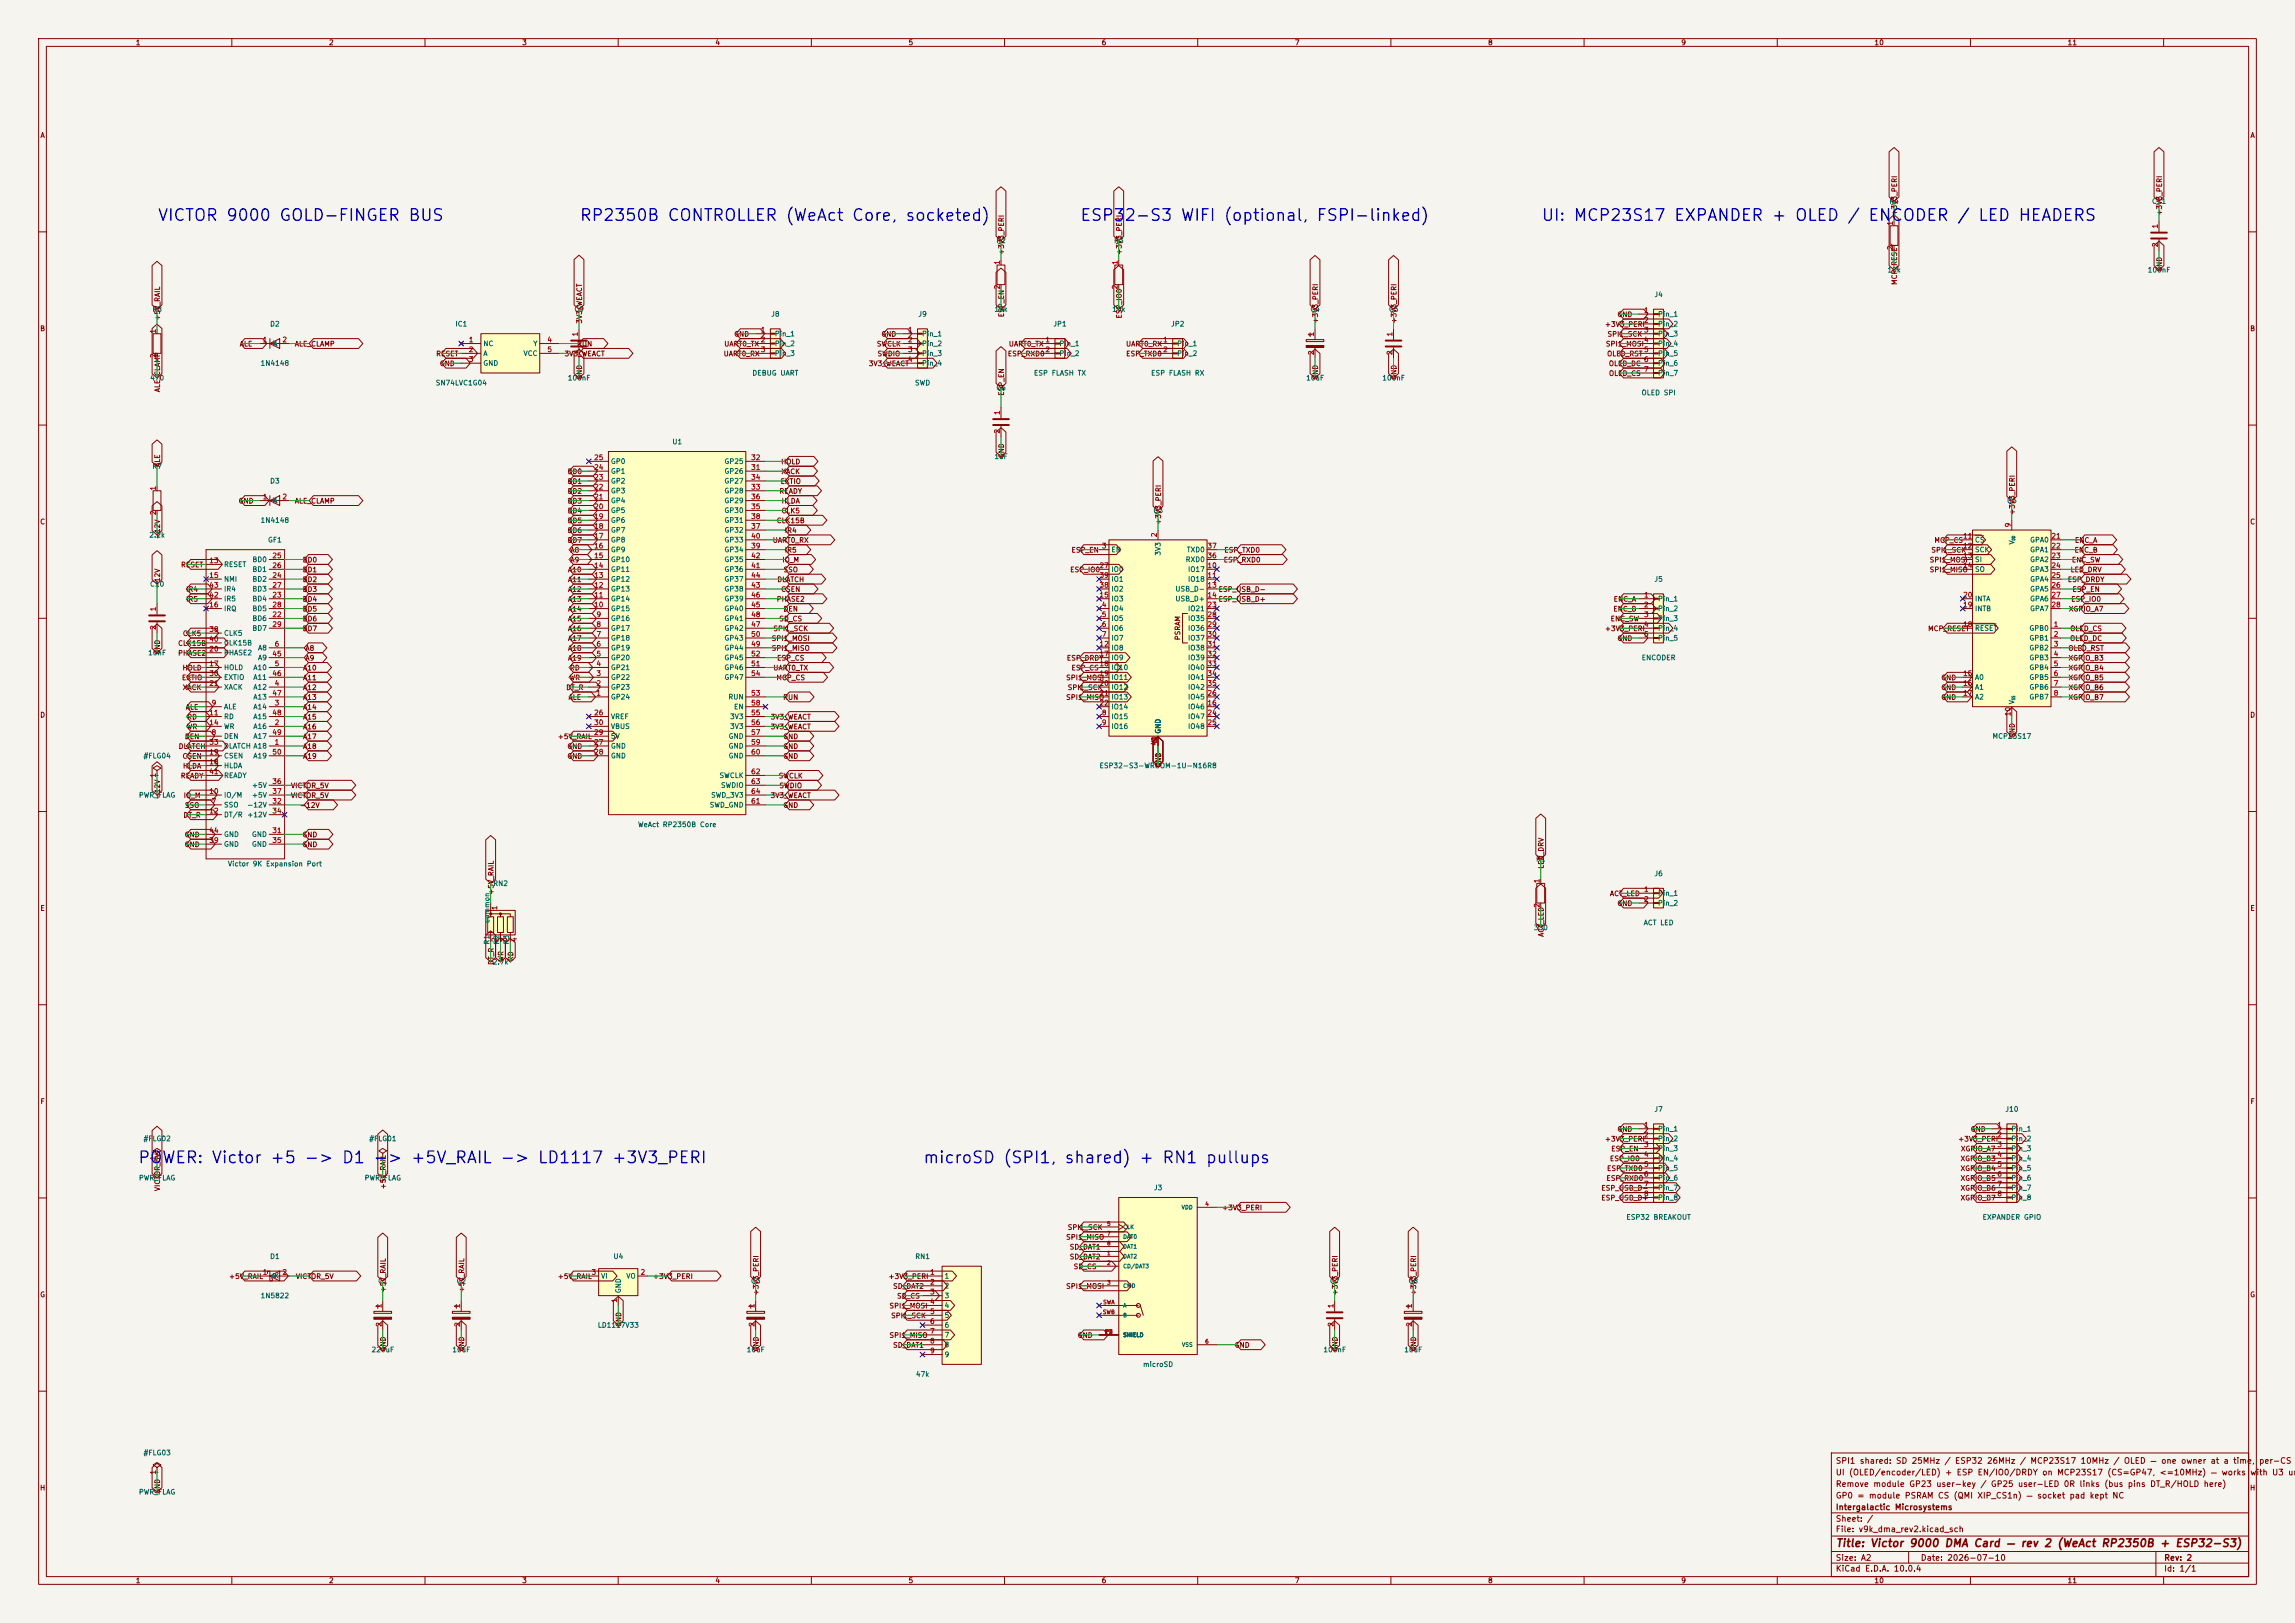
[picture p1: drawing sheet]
<svg xmlns="http://www.w3.org/2000/svg" width="594mm" height="420mm" viewBox="0 0 594 420" stroke-linecap="round" stroke-linejoin="round" font-family="sans-serif">
<defs><g id="words">
<g font-size="3" fill="#0000c2">
<text x="40.6" y="57.9">VICTOR 9000 GOLD-FINGER BUS</text>
<text x="149.9" y="57.9">RP2350B CONTROLLER (WeAct Core, socketed)</text>
<text x="279.4" y="57.9">ESP32-S3 WIFI (optional, FSPI-linked)</text>
<text x="398.8" y="57.9">UI: MCP23S17 EXPANDER + OLED / ENCODER / LED HEADERS</text>
<text x="35.6" y="301.8">POWER: Victor +5 -&gt; D1 -&gt; +5V_RAIL -&gt; LD1117 +3V3_PERI</text>
<text x="238.8" y="301.8">microSD (SPI1, shared) + RN1 pullups</text>
</g>
<text font-size="2" fill="#840000" x="475" y="400.8">Title: Victor 9000 DMA Card — rev 2 (WeAct RP2350B + ESP32-S3)</text>
<g font-size="1.5" fill="#840000">
<text x="475" y="382.1">UI (OLED/encoder/LED) + ESP EN/IO0/DRDY on MCP23S17 (CS=GP47, &lt;=10MHz) — works</text>
<text x="475" y="379.1">SPI1 shared: SD 25MHz / ESP32 26MHz / MCP23S17 10MHz / OLED — one owner at a time,</text>
<text x="582.3" y="382.1">with U3 unp</text>
<text x="584.6" y="379.1">per-CS</text>
<text x="475" y="388.1">GP0 = module PSRAM CS (QMI XIP_CS1n) — socket pad kept NC</text>
<text x="475" y="385.1">Remove module GP23 user-key / GP25 user-LED 0R links (bus pins DT_R/HOLD here)</text>
<text x="475" y="394.1">Sheet: /</text>
<text x="475" y="391.1">Intergalactic Microsystems</text>
<text x="475" y="396.8">File: v9k_dma_rev2.kicad_sch</text>
<text x="475" y="407">KiCad E.D.A. 10.0.4</text>
<text x="475" y="404.2">Size: A2</text>
<text x="497" y="404.2">Date: 2026-07-10</text>
<text x="560" y="404.2">Rev: 2</text>
<text x="560" y="407">Id: 1/1</text>
</g>
<g font-size="1.3" fill="#840000">
<text x="35" y="12">1</text>
<text x="85" y="12">2</text>
<text x="135" y="12">3</text>
<text x="185" y="12">4</text>
<text x="235" y="12">5</text>
<text x="285" y="12">6</text>
<text x="335" y="12">7</text>
<text x="385" y="12">8</text>
<text x="435" y="12">9</text>
<text x="485" y="12">10</text>
<text x="535" y="12">11</text>
<text x="10.3" y="36">A</text>
<text x="582.3" y="36">A</text>
<text x="491.3" y="55.9" transform="rotate(-90 491.3 55.9)">+3V3_PERI</text>
<text x="559.9" y="55.9" transform="rotate(-90 559.9 55.9)">+3V3_PERI</text>
<text x="260.1" y="66.1" transform="rotate(-90 260.1 66.1)">+3V3_PERI</text>
<text x="290.6" y="66.1" transform="rotate(-90 290.6 66.1)">+3V3_PERI</text>
<text x="559.9" y="70.5" transform="rotate(-90 559.9 70.5)">GND</text>
<text x="491.3" y="73.9" transform="rotate(-90 491.3 73.9)">MCP_RESET</text>
<text x="41.7" y="83.1" transform="rotate(-90 41.7 83.1)">+5V_RAIL</text>
<text x="150.9" y="83.9" transform="rotate(-90 150.9 83.9)">3V3_WEACT</text>
<text x="260.1" y="82.2" transform="rotate(-90 260.1 82.2)">ESP_EN</text>
<text x="290.6" y="82.6" transform="rotate(-90 290.6 82.6)">ESP_IO0</text>
<text x="341.4" y="83.9" transform="rotate(-90 341.4 83.9)">+3V3_PERI</text>
<text x="361.7" y="83.9" transform="rotate(-90 361.7 83.9)">+3V3_PERI</text>
<text x="418.5" y="82.3">GND</text>
<text x="10.3" y="86">B</text>
<text x="61.9" y="90">ALE</text>
<text x="76.2" y="90">ALE_CLAMP</text>
<text x="149.2" y="90">RUN</text>
<text x="187.3" y="90">UART0_TX</text>
<text x="189.9" y="87.4">GND</text>
<text x="226.8" y="90">SWCLK</text>
<text x="228" y="87.4">GND</text>
<text x="261" y="90">UART0_TX</text>
<text x="291.3" y="90">UART0_RX</text>
<text x="415.3" y="84.9">+3V3_PERI</text>
<text x="415.5" y="90">SPI1_MOSI</text>
<text x="415.9" y="87.4">SPI1_SCK</text>
<text x="582.3" y="86">B</text>
<text x="112.8" y="92.5">RESET</text>
<text x="113.7" y="95">GND</text>
<text x="146" y="92.5">3V3_WEACT</text>
<text x="187.2" y="92.5">UART0_RX</text>
<text x="224.7" y="95">3V3_WEACT</text>
<text x="227" y="92.5">SWDIO</text>
<text x="260.7" y="92.5">ESP_RXD0</text>
<text x="291.3" y="92.5">ESP_TXD0</text>
<text x="415.8" y="92.5">OLED_RST</text>
<text x="416.3" y="95">OLED_DC</text>
<text x="41.7" y="101.6" transform="rotate(-90 41.7 101.6)">ALE_CLAMP</text>
<text x="150.9" y="98.4" transform="rotate(-90 150.9 98.4)">GND</text>
<text x="341.4" y="98.4" transform="rotate(-90 341.4 98.4)">GND</text>
<text x="361.7" y="98.4" transform="rotate(-90 361.7 98.4)">GND</text>
<text x="416.3" y="97.6">OLED_CS</text>
<text x="260.1" y="102.5" transform="rotate(-90 260.1 102.5)">ESP_EN</text>
<text x="260.1" y="118.7" transform="rotate(-90 260.1 118.7)">GND</text>
<text x="41.7" y="121" transform="rotate(-90 41.7 121)">ALE</text>
<text x="146.8" y="123">BD0</text>
<text x="146.8" y="125.5">BD1</text>
<text x="201.9" y="125.5">EXTIO</text>
<text x="202" y="120.4">HOLD</text>
<text x="202.1" y="123">XACK</text>
<text x="61.6" y="130.6">GND</text>
<text x="76.2" y="130.6">ALE_CLAMP</text>
<text x="146.8" y="128.1">BD2</text>
<text x="146.8" y="130.6">BD3</text>
<text x="201.6" y="128.1">READY</text>
<text x="202.2" y="130.6">HLDA</text>
<text x="10.3" y="136">C</text>
<text x="146.8" y="133.1">BD4</text>
<text x="146.8" y="135.7">BD5</text>
<text x="200.9" y="135.7">CLK15B</text>
<text x="202.1" y="133.1">CLK5</text>
<text x="300.8" y="135.9" transform="rotate(-90 300.8 135.9)">+3V3_PERI</text>
<text x="521.8" y="133.4" transform="rotate(-90 521.8 133.4)">+3V3_PERI</text>
<text x="582.3" y="136">C</text>
<text x="41.7" y="139.6" transform="rotate(-90 41.7 139.6)">-12V</text>
<text x="146.8" y="140.8">BD7</text>
<text x="146.8" y="138.2">BD6</text>
<text x="147.5" y="143.3">A8</text>
<text x="199.9" y="140.8">UART0_RX</text>
<text x="203" y="143.3">IR5</text>
<text x="203" y="138.2">IR4</text>
<text x="277.2" y="143.3">ESP_EN</text>
<text x="316.7" y="143.3">ESP_TXD0</text>
<text x="499.7" y="143.3">SPI1_SCK</text>
<text x="500.5" y="140.8">MCP_CS</text>
<text x="536.8" y="143.3">ENC_B</text>
<text x="536.9" y="140.8">ENC_A</text>
<text x="46.7" y="147.1">RESET</text>
<text x="78.2" y="148.4">BD1</text>
<text x="78.2" y="145.8">BD0</text>
<text x="146.9" y="148.4">A10</text>
<text x="147.5" y="145.8">A9</text>
<text x="202.3" y="145.8">IO_M</text>
<text x="202.7" y="148.4">SSO</text>
<text x="276.9" y="148.4">ESP_IO0</text>
<text x="316.6" y="145.8">ESP_RXD0</text>
<text x="499.3" y="148.4">SPI1_MISO</text>
<text x="499.3" y="145.8">SPI1_MOSI</text>
<text x="535.8" y="148.4">LED_DRV</text>
<text x="536.1" y="145.8">ENC_SW</text>
<text x="41.7" y="152.3" transform="rotate(-90 41.7 152.3)">-12V</text>
<text x="48" y="153.5">IR4</text>
<text x="78.2" y="150.9">BD2</text>
<text x="78.2" y="153.5">BD3</text>
<text x="146.9" y="150.9">A11</text>
<text x="146.9" y="153.5">A12</text>
<text x="201" y="150.9">DLATCH</text>
<text x="202" y="153.5">CSEN</text>
<text x="315.3" y="153.5">ESP_USB_D-</text>
<text x="535.1" y="150.9">ESP_DRDY</text>
<text x="536.3" y="153.5">ESP_EN</text>
<text x="48" y="156">IR5</text>
<text x="78.2" y="156">BD4</text>
<text x="78.2" y="161.1">BD6</text>
<text x="78.2" y="158.5">BD5</text>
<text x="146.9" y="156">A13</text>
<text x="146.9" y="158.5">A14</text>
<text x="146.9" y="161.1">A15</text>
<text x="200.9" y="156">PHASE2</text>
<text x="201.6" y="161.1">SD_CS</text>
<text x="202.7" y="158.5">DEN</text>
<text x="315.3" y="156">ESP_USB_D+</text>
<text x="416.7" y="161.1">ENC_SW</text>
<text x="417.4" y="158.5">ENC_B</text>
<text x="417.5" y="156">ENC_A</text>
<text x="535.3" y="158.5">XGPIO_A7</text>
<text x="535.9" y="156">ESP_IO0</text>
<text x="46" y="167.4">CLK15B</text>
<text x="47.2" y="164.9">CLK5</text>
<text x="78.2" y="163.6">BD7</text>
<text x="146.9" y="163.6">A16</text>
<text x="146.9" y="166.2">A17</text>
<text x="199.6" y="166.2">SPI1_MOSI</text>
<text x="200" y="163.6">SPI1_SCK</text>
<text x="305.8" y="165.8" transform="rotate(-90 305.8 165.8)">PSRAM</text>
<text x="415.3" y="163.6">+3V3_PERI</text>
<text x="418.5" y="166.2">GND</text>
<text x="498.9" y="163.6">MCP_RESET</text>
<text x="535.7" y="166.2">OLED_DC</text>
<text x="535.7" y="163.6">OLED_CS</text>
<text x="41.7" y="169.5" transform="rotate(-90 41.7 169.5)">GND</text>
<text x="46" y="170">PHASE2</text>
<text x="47.1" y="173.8">HOLD</text>
<text x="78.3" y="173.8">A10</text>
<text x="78.9" y="168.7">A8</text>
<text x="78.9" y="171.2">A9</text>
<text x="146.9" y="171.2">A19</text>
<text x="146.9" y="168.7">A18</text>
<text x="147.4" y="173.8">RD</text>
<text x="199.6" y="168.7">SPI1_MISO</text>
<text x="200" y="173.8">UART0_TX</text>
<text x="201" y="171.2">ESP_CS</text>
<text x="276" y="171.2">ESP_DRDY</text>
<text x="277.2" y="173.8">ESP_CS</text>
<text x="535.2" y="168.7">OLED_RST</text>
<text x="535.2" y="173.8">XGPIO_B4</text>
<text x="535.2" y="171.2">XGPIO_B3</text>
<text x="47" y="176.3">EXTIO</text>
<text x="47.2" y="178.9">XACK</text>
<text x="78.3" y="178.9">A12</text>
<text x="78.3" y="176.3">A11</text>
<text x="146.4" y="178.9">DT_R</text>
<text x="147.3" y="176.3">WR</text>
<text x="200.8" y="176.3">MCP_CS</text>
<text x="275.8" y="176.3">SPI1_MOSI</text>
<text x="276.2" y="178.9">SPI1_SCK</text>
<text x="502.3" y="178.9">GND</text>
<text x="502.3" y="176.3">GND</text>
<text x="535.2" y="178.9">XGPIO_B6</text>
<text x="535.2" y="176.3">XGPIO_B5</text>
<text x="10.3" y="186">D</text>
<text x="48" y="183.9">ALE</text>
<text x="78.3" y="183.9">A14</text>
<text x="78.3" y="181.4">A13</text>
<text x="147" y="181.4">ALE</text>
<text x="202.6" y="181.4">RUN</text>
<text x="275.8" y="181.4">SPI1_MISO</text>
<text x="502.3" y="181.4">GND</text>
<text x="535.2" y="181.4">XGPIO_B7</text>
<text x="582.3" y="186">D</text>
<text x="47.7" y="191.6">DEN</text>
<text x="48.2" y="189">WR</text>
<text x="48.3" y="186.5">RD</text>
<text x="78.3" y="191.6">A17</text>
<text x="78.3" y="189">A16</text>
<text x="78.3" y="186.5">A15</text>
<text x="144.2" y="191.6">+5V_RAIL</text>
<text x="199.3" y="189">3V3_WEACT</text>
<text x="199.3" y="186.5">3V3_WEACT</text>
<text x="202.6" y="191.6">GND</text>
<text x="521.8" y="191.1" transform="rotate(-90 521.8 191.1)">GND</text>
<text x="46.1" y="194.1">DLATCH</text>
<text x="47.1" y="196.6">CSEN</text>
<text x="78.3" y="196.6">A19</text>
<text x="78.3" y="194.1">A18</text>
<text x="146.7" y="196.6">GND</text>
<text x="146.7" y="194.1">GND</text>
<text x="202.6" y="194.1">GND</text>
<text x="202.6" y="196.6">GND</text>
<text x="46.7" y="201.7">READY</text>
<text x="47.2" y="199.2">HLDA</text>
<text x="201.4" y="201.7">SWCLK</text>
<text x="300.8" y="198.7" transform="rotate(-90 300.8 198.7)">GND</text>
<text x="41.7" y="207" transform="rotate(-90 41.7 207)">-12V</text>
<text x="47.4" y="206.8">IO_M</text>
<text x="47.7" y="209.3">SSO</text>
<text x="75.2" y="206.8">VICTOR_5V</text>
<text x="75.2" y="204.3">VICTOR_5V</text>
<text x="77.5" y="209.3">-12V</text>
<text x="199.3" y="206.8">3V3_WEACT</text>
<text x="201.6" y="204.3">SWDIO</text>
<text x="202.6" y="209.3">GND</text>
<text x="47.3" y="211.9">DT_R</text>
<text x="47.7" y="219.5">GND</text>
<text x="47.7" y="217">GND</text>
<text x="78.1" y="219.5">GND</text>
<text x="78.1" y="217">GND</text>
<text x="399.8" y="224.9" transform="rotate(-90 399.8 224.9)">LED_DRV</text>
<text x="128.1" y="231.7" transform="rotate(-90 128.1 231.7)">+5V_RAIL</text>
<text x="416.6" y="232.2">ACT_LED</text>
<text x="10.3" y="236">E</text>
<text x="418.5" y="234.7">GND</text>
<text x="582.3" y="236">E</text>
<text x="399.8" y="242.6" transform="rotate(-90 399.8 242.6)">ACT_LED</text>
<text x="128.1" y="249.8" transform="rotate(-90 128.1 249.8)">DT_R</text>
<text x="130.6" y="249" transform="rotate(-90 130.6 249)">WR</text>
<text x="133.1" y="248.9" transform="rotate(-90 133.1 248.9)">RD</text>
<text x="10.3" y="286">F</text>
<text x="582.3" y="286">F</text>
<text x="418.5" y="293.2">GND</text>
<text x="509.9" y="293.2">GND</text>
<text x="415.3" y="295.7">+3V3_PERI</text>
<text x="416.9" y="298.2">ESP_EN</text>
<text x="506.7" y="295.7">+3V3_PERI</text>
<text x="507.4" y="298.2">XGPIO_A7</text>
<text x="415.6" y="305.9">ESP_RXD0</text>
<text x="415.8" y="303.3">ESP_TXD0</text>
<text x="416.6" y="300.8">ESP_IO0</text>
<text x="507.3" y="305.9">XGPIO_B5</text>
<text x="507.3" y="303.3">XGPIO_B4</text>
<text x="507.3" y="300.8">XGPIO_B3</text>
<text x="41.7" y="308.4" transform="rotate(-90 41.7 308.4)">VICTOR_5V</text>
<text x="100.1" y="307.9" transform="rotate(-90 100.1 307.9)">+5V_RAIL</text>
<text x="414.3" y="310.9">ESP_USB_D+</text>
<text x="414.3" y="308.4">ESP_USB_D-</text>
<text x="507.3" y="310.9">XGPIO_B7</text>
<text x="507.3" y="308.4">XGPIO_B6</text>
<text x="316.2" y="313.5">+3V3_PERI</text>
<text x="275.8" y="321.1">SPI1_MISO</text>
<text x="276.2" y="318.6">SPI1_SCK</text>
<text x="276.7" y="323.6">SD_DAT1</text>
<text x="276.7" y="326.2">SD_DAT2</text>
<text x="277.8" y="328.7">SD_CS</text>
<text x="10.3" y="336">G</text>
<text x="59.1" y="331.3">+5V_RAIL</text>
<text x="76.4" y="331.3">VICTOR_5V</text>
<text x="100.1" y="334.6" transform="rotate(-90 100.1 334.6)">+5V_RAIL</text>
<text x="120.4" y="334.6" transform="rotate(-90 120.4 334.6)">+5V_RAIL</text>
<text x="144.2" y="331.3">+5V_RAIL</text>
<text x="168.9" y="331.3">+3V3_PERI</text>
<text x="196.6" y="335.3" transform="rotate(-90 196.6 335.3)">+3V3_PERI</text>
<text x="229.8" y="331.3">+3V3_PERI</text>
<text x="231" y="333.8">SD_DAT2</text>
<text x="275.8" y="333.8">SPI1_MOSI</text>
<text x="346.5" y="335.3" transform="rotate(-90 346.5 335.3)">+3V3_PERI</text>
<text x="366.8" y="335.3" transform="rotate(-90 366.8 335.3)">+3V3_PERI</text>
<text x="582.3" y="336">G</text>
<text x="230.1" y="338.9">SPI1_MOSI</text>
<text x="230.5" y="341.4">SPI1_SCK</text>
<text x="232" y="336.3">SD_CS</text>
<text x="161.1" y="343.5" transform="rotate(-90 161.1 343.5)">GND</text>
<text x="230.1" y="346.5">SPI1_MISO</text>
<text x="278.8" y="346.5">GND</text>
<text x="100.1" y="349.9" transform="rotate(-90 100.1 349.9)">GND</text>
<text x="120.4" y="349.9" transform="rotate(-90 120.4 349.9)">GND</text>
<text x="196.6" y="349.9" transform="rotate(-90 196.6 349.9)">GND</text>
<text x="231" y="349">SD_DAT1</text>
<text x="319.4" y="349">GND</text>
<text x="346.5" y="349.9" transform="rotate(-90 346.5 349.9)">GND</text>
<text x="366.8" y="349.9" transform="rotate(-90 366.8 349.9)">GND</text>
<text x="10.2" y="386">H</text>
<text x="41.7" y="386.7" transform="rotate(-90 41.7 386.7)">GND</text>
<text x="582.2" y="386">H</text>
<text x="35" y="410">1</text>
<text x="85" y="410">2</text>
<text x="135" y="410">3</text>
<text x="185" y="410">4</text>
<text x="235" y="410">5</text>
<text x="285" y="410">6</text>
<text x="335" y="410">7</text>
<text x="385" y="410">8</text>
<text x="435" y="410">9</text>
<text x="485" y="410">10</text>
<text x="535" y="410">11</text>
</g>
<g font-size="1.3" fill="#006464">
<text x="488.9" y="53">R4</text>
<text x="556.9" y="53">C11</text>
<text x="257.7" y="63.2">R2</text>
<text x="288.2" y="63.2">R3</text>
<text x="488.4" y="70.8">10k</text>
<text x="555.8" y="70.8">100nF</text>
<text x="428.1" y="77.2">J4</text>
<text x="39.3" y="81">R8</text>
<text x="148.5" y="81">C9</text>
<text x="199.5" y="82.3">J8</text>
<text x="237.6" y="82.3">J9</text>
<text x="257.3" y="81">10k</text>
<text x="287.7" y="81">10k</text>
<text x="339" y="81">C4</text>
<text x="359.3" y="81">C5</text>
<text x="429" y="82.3">Pin_1</text>
<text x="69.8" y="84.8">D2</text>
<text x="70.4" y="89.9">K</text>
<text x="70.6" y="89.9">A</text>
<text x="117.7" y="84.8">IC1</text>
<text x="125" y="89.9">NC</text>
<text x="137.9" y="89.9">Y</text>
<text x="200.4" y="87.3">Pin_1</text>
<text x="200.4" y="89.9">Pin_2</text>
<text x="238.5" y="87.3">Pin_1</text>
<text x="238.5" y="89.9">Pin_2</text>
<text x="272.5" y="84.8">JP1</text>
<text x="274.1" y="89.9">Pin_1</text>
<text x="303" y="84.8">JP2</text>
<text x="304.5" y="89.9">Pin_1</text>
<text x="429" y="84.8">Pin_2</text>
<text x="429" y="87.3">Pin_3</text>
<text x="429" y="89.9">Pin_4</text>
<text x="67.3" y="95">1N4148</text>
<text x="125" y="92.4">A</text>
<text x="125" y="95">GND</text>
<text x="135.4" y="92.4">VCC</text>
<text x="200.4" y="92.4">Pin_3</text>
<text x="238.5" y="92.4">Pin_3</text>
<text x="238.5" y="95">Pin_4</text>
<text x="274.1" y="92.4">Pin_2</text>
<text x="304.5" y="92.4">Pin_2</text>
<text x="429" y="92.4">Pin_5</text>
<text x="429" y="95">Pin_6</text>
<text x="38.7" y="98.8">470</text>
<text x="112.7" y="100">SN74LVC1G04</text>
<text x="146.8" y="98.8">100nF</text>
<text x="194.6" y="97.5">DEBUG UART</text>
<text x="236.7" y="100">SWD</text>
<text x="257.7" y="101.3">C6</text>
<text x="267.5" y="97.5">ESP FLASH TX</text>
<text x="297.8" y="97.5">ESP FLASH RX</text>
<text x="337.9" y="98.8">10uF</text>
<text x="357.6" y="98.8">100nF</text>
<text x="429" y="97.5">Pin_7</text>
<text x="424.7" y="102.6">OLED SPI</text>
<text x="173.9" y="115.3">U1</text>
<text x="257.3" y="119.1">1uF</text>
<text x="39.3" y="121.6">R7</text>
<text x="69.8" y="125.4">D3</text>
<text x="158" y="125.4">GP2</text>
<text x="158" y="122.9">GP1</text>
<text x="158" y="120.4">GP0</text>
<text x="187.4" y="122.9">GP26</text>
<text x="187.4" y="120.4">GP25</text>
<text x="187.4" y="125.4">GP27</text>
<text x="70.4" y="130.5">K</text>
<text x="70.6" y="130.5">A</text>
<text x="158" y="130.5">GP4</text>
<text x="158" y="128">GP3</text>
<text x="187.4" y="128">GP28</text>
<text x="187.4" y="130.5">GP29</text>
<text x="519.3" y="130.5">U5</text>
<text x="67.3" y="135.6">1N4148</text>
<text x="158" y="135.6">GP6</text>
<text x="158" y="133.1">GP5</text>
<text x="187.4" y="133.1">GP30</text>
<text x="187.4" y="135.6">GP31</text>
<text x="298.3" y="133.1">U3</text>
<text x="38.5" y="139.4">2.2k</text>
<text x="69.2" y="140.7">GF1</text>
<text x="158" y="143.2">GP9</text>
<text x="158" y="140.7">GP8</text>
<text x="158" y="138.1">GP7</text>
<text x="187.4" y="138.1">GP32</text>
<text x="187.4" y="143.2">GP34</text>
<text x="187.4" y="140.7">GP33</text>
<text x="287.5" y="143.2">EN</text>
<text x="300.7" y="143.9" transform="rotate(-90 300.7 143.9)">3V3</text>
<text x="307.1" y="143.2">TXD0</text>
<text x="511" y="140.7">CS</text>
<text x="511" y="143.2">SCK</text>
<text x="521.7" y="141" transform="rotate(-90 521.7 141)">V</text>
<text x="525.3" y="140.7">GPA0</text>
<text x="525.3" y="143.2">GPA1</text>
<text x="57.8" y="147">RESET</text>
<text x="65.2" y="145.8">BD0</text>
<text x="65.2" y="148.3">BD1</text>
<text x="158" y="148.3">GP11</text>
<text x="158" y="145.8">GP10</text>
<text x="187.4" y="148.3">GP36</text>
<text x="187.4" y="145.8">GP35</text>
<text x="287.5" y="148.3">IO0</text>
<text x="306.7" y="145.8">RXD0</text>
<text x="307.4" y="148.3">IO17</text>
<text x="511" y="145.8">SI</text>
<text x="511" y="148.3">SO</text>
<text x="525.3" y="145.8">GPA2</text>
<text x="525.3" y="148.3">GPA3</text>
<text x="38.7" y="152.1">C10</text>
<text x="57.8" y="150.8">NMI</text>
<text x="57.8" y="155.9">IR5</text>
<text x="57.8" y="153.4">IR4</text>
<text x="65.2" y="155.9">BD4</text>
<text x="65.2" y="150.8">BD2</text>
<text x="65.2" y="153.4">BD3</text>
<text x="158" y="155.9">GP14</text>
<text x="158" y="153.4">GP13</text>
<text x="158" y="150.8">GP12</text>
<text x="187.4" y="153.4">GP38</text>
<text x="187.4" y="150.8">GP37</text>
<text x="187.4" y="155.9">GP39</text>
<text x="287.5" y="155.9">IO3</text>
<text x="287.5" y="153.4">IO2</text>
<text x="287.5" y="150.8">IO1</text>
<text x="304.1" y="153.4">USB_D-</text>
<text x="304.1" y="155.9">USB_D+</text>
<text x="307.4" y="150.8">IO18</text>
<text x="428.1" y="150.8">J5</text>
<text x="429" y="155.9">Pin_1</text>
<text x="511" y="155.9">INTA</text>
<text x="525.3" y="150.8">GPA4</text>
<text x="525.3" y="153.4">GPA5</text>
<text x="525.3" y="155.9">GPA6</text>
<text x="57.8" y="158.5">IRQ</text>
<text x="65.2" y="161">BD6</text>
<text x="65.2" y="158.5">BD5</text>
<text x="158" y="161">GP16</text>
<text x="158" y="158.5">GP15</text>
<text x="187.4" y="158.5">GP40</text>
<text x="187.4" y="161">GP41</text>
<text x="287.5" y="158.5">IO4</text>
<text x="287.5" y="161">IO5</text>
<text x="307.4" y="158.5">IO21</text>
<text x="307.4" y="161">IO35</text>
<text x="429" y="158.5">Pin_2</text>
<text x="429" y="161">Pin_3</text>
<text x="511" y="158.5">INTB</text>
<text x="525.3" y="158.5">GPA7</text>
<text x="57.8" y="164.8">CLK5</text>
<text x="57.8" y="167.3">CLK15B</text>
<text x="65.2" y="163.5">BD7</text>
<text x="158" y="166.1">GP18</text>
<text x="158" y="163.5">GP17</text>
<text x="187.4" y="163.5">GP42</text>
<text x="187.4" y="166.1">GP43</text>
<text x="287.5" y="163.5">IO6</text>
<text x="287.5" y="166.1">IO7</text>
<text x="307.4" y="163.5">IO36</text>
<text x="307.4" y="166.1">IO37</text>
<text x="429" y="163.5">Pin_4</text>
<text x="429" y="166.1">Pin_5</text>
<text x="511" y="163.5">RESET</text>
<text x="525.1" y="163.5">GPB0</text>
<text x="525.1" y="166.1">GPB1</text>
<text x="38.2" y="169.9">10nF</text>
<text x="57.8" y="173.7">HOLD</text>
<text x="57.8" y="169.9">PHASE2</text>
<text x="65.4" y="173.7">A10</text>
<text x="66.7" y="168.6">A8</text>
<text x="66.7" y="171.2">A9</text>
<text x="158" y="173.7">GP21</text>
<text x="158" y="171.2">GP20</text>
<text x="158" y="168.6">GP19</text>
<text x="187.4" y="168.6">GP44</text>
<text x="187.4" y="173.7">GP46</text>
<text x="187.4" y="171.2">GP45</text>
<text x="287.5" y="168.6">IO8</text>
<text x="287.5" y="171.2">IO9</text>
<text x="287.5" y="173.7">IO10</text>
<text x="307.4" y="168.6">IO38</text>
<text x="307.4" y="171.2">IO39</text>
<text x="307.4" y="173.7">IO40</text>
<text x="424.8" y="171.2">ENCODER</text>
<text x="525.1" y="168.6">GPB2</text>
<text x="525.1" y="171.2">GPB3</text>
<text x="525.1" y="173.7">GPB4</text>
<text x="57.8" y="178.8">XACK</text>
<text x="57.8" y="176.2">EXTIO</text>
<text x="65.4" y="178.8">A12</text>
<text x="65.4" y="176.2">A11</text>
<text x="158" y="178.8">GP23</text>
<text x="158" y="176.2">GP22</text>
<text x="187.4" y="176.2">GP47</text>
<text x="287.5" y="176.2">IO11</text>
<text x="287.5" y="178.8">IO12</text>
<text x="307.4" y="176.2">IO41</text>
<text x="307.4" y="178.8">IO42</text>
<text x="511" y="176.2">A0</text>
<text x="511" y="178.8">A1</text>
<text x="525.1" y="176.2">GPB5</text>
<text x="525.1" y="178.8">GPB6</text>
<text x="57.8" y="183.9">ALE</text>
<text x="65.4" y="183.9">A14</text>
<text x="65.4" y="181.3">A13</text>
<text x="158" y="181.3">GP24</text>
<text x="188.4" y="181.3">RUN</text>
<text x="189.8" y="183.9">EN</text>
<text x="287.5" y="181.3">IO13</text>
<text x="287.5" y="183.9">IO14</text>
<text x="307.4" y="183.9">IO46</text>
<text x="307.4" y="181.3">IO45</text>
<text x="511" y="181.3">A2</text>
<text x="521.7" y="182.4" transform="rotate(-90 521.7 182.4)">V</text>
<text x="525.1" y="181.3">GPB7</text>
<text x="57.8" y="191.5">DEN</text>
<text x="57.8" y="186.4">RD</text>
<text x="57.8" y="188.9">WR</text>
<text x="65.4" y="188.9">A16</text>
<text x="65.4" y="186.4">A15</text>
<text x="65.4" y="191.5">A17</text>
<text x="158" y="186.4">VREF</text>
<text x="158" y="191.5">5V</text>
<text x="158" y="188.9">VBUS</text>
<text x="188.5" y="191.5">GND</text>
<text x="188.8" y="186.4">3V3</text>
<text x="188.8" y="188.9">3V3</text>
<text x="287.5" y="186.4">IO15</text>
<text x="287.5" y="188.9">IO16</text>
<text x="300.7" y="190" transform="rotate(-90 300.7 190)">GND</text>
<text x="307.4" y="186.4">IO47</text>
<text x="307.4" y="188.9">IO48</text>
<text x="515.6" y="191.5">MCP23S17</text>
<text x="37" y="196.6">#FLG04</text>
<text x="57.8" y="196.6">CSEN</text>
<text x="57.8" y="194">DLATCH A18</text>
<text x="65.4" y="196.6">A19</text>
<text x="158" y="194">GND</text>
<text x="158" y="196.6">GND</text>
<text x="188.5" y="194">GND</text>
<text x="188.5" y="196.6">GND</text>
<text x="57.8" y="199.1">HLDA</text>
<text x="57.8" y="201.6">READY</text>
<text x="186.1" y="201.6">SWCLK</text>
<text x="284.4" y="199.1">ESP32-S3-WROOM-1U-N16R8</text>
<text x="35.8" y="206.7">PWR_FLAG</text>
<text x="57.8" y="209.3">SSO</text>
<text x="57.8" y="206.7">IO/M</text>
<text x="63.9" y="209.3">-12V</text>
<text x="65.1" y="204.2">+5V</text>
<text x="65.1" y="206.7">+5V</text>
<text x="183.6" y="209.3">SWD_GND</text>
<text x="183.9" y="206.7">SWD_3V3</text>
<text x="186.5" y="204.2">SWDIO</text>
<text x="57.8" y="211.8">DT/R</text>
<text x="63.9" y="211.8">+12V</text>
<text x="165" y="214.3">WeAct RP2350B Core</text>
<text x="57.8" y="219.4">GND</text>
<text x="57.8" y="216.9">GND</text>
<text x="65.1" y="216.9">GND</text>
<text x="65.1" y="219.4">GND</text>
<text x="58.9" y="224.5">Victor 9K Expansion Port</text>
<text x="397.4" y="223.2">R1</text>
<text x="428.1" y="227">J6</text>
<text x="127.5" y="229.6">RN2</text>
<text x="429" y="232.1">Pin_1</text>
<text x="127" y="239" transform="rotate(-90 127 239)">common</text>
<text x="425.3" y="239.7">ACT LED</text>
<text x="429" y="234.7">Pin_2</text>
<text x="127" y="244.5" transform="rotate(-90 127 244.5)">R1</text>
<text x="129.5" y="244.5" transform="rotate(-90 129.5 244.5)">R2</text>
<text x="132.1" y="244.5" transform="rotate(-90 132.1 244.5)">R3</text>
<text x="396.9" y="241">330</text>
<text x="127.4" y="249.9">2.7k</text>
<text x="428.1" y="288">J7</text>
<text x="518.9" y="288">J10</text>
<text x="429" y="293.1">Pin_1</text>
<text x="520.4" y="293.1">Pin_1</text>
<text x="37" y="295.6">#FLG02</text>
<text x="95.4" y="295.6">#FLG01</text>
<text x="429" y="295.6">Pin_2</text>
<text x="429" y="298.2">Pin_3</text>
<text x="520.4" y="295.6">Pin_2</text>
<text x="520.4" y="298.2">Pin_3</text>
<text x="35.8" y="305.8">PWR_FLAG</text>
<text x="94.2" y="305.8">PWR_FLAG</text>
<text x="429" y="300.7">Pin_4</text>
<text x="429" y="303.2">Pin_5</text>
<text x="429" y="305.8">Pin_6</text>
<text x="520.4" y="300.7">Pin_4</text>
<text x="520.4" y="303.2">Pin_5</text>
<text x="520.4" y="305.8">Pin_6</text>
<text x="298.5" y="308.3">J3</text>
<text x="429" y="308.3">Pin_7</text>
<text x="429" y="310.9">Pin_8</text>
<text x="520.4" y="308.3">Pin_7</text>
<text x="520.4" y="310.9">Pin_8</text>
<text x="420.8" y="315.9">ESP32 BREAKOUT</text>
<text x="513" y="315.9">EXPANDER GPIO</text>
<text x="69.8" y="326.1">D1</text>
<text x="158.6" y="326.1">U4</text>
<text x="236.8" y="326.1">RN1</text>
<text x="70.1" y="331.2">AK</text>
<text x="97.7" y="332.4">C1</text>
<text x="118" y="332.4">C2</text>
<text x="155.4" y="331.2">VI</text>
<text x="161" y="334.8" transform="rotate(-90 161 334.8)">GND</text>
<text x="162" y="331.2">VO</text>
<text x="194.2" y="332.4">C3</text>
<text x="244.3" y="331.2">1</text>
<text x="244.3" y="333.7">2</text>
<text x="344.1" y="332.4">C7</text>
<text x="364.4" y="332.4">C8</text>
<text x="67.3" y="336.3">1N5822</text>
<text x="244.3" y="336.3">3</text>
<text x="244.3" y="338.8">4</text>
<text x="244.3" y="341.3">5</text>
<text x="154.6" y="343.9">LD1117V33</text>
<text x="244.3" y="343.9">6</text>
<text x="244.3" y="346.4">7</text>
<text x="96" y="350.2">220uF</text>
<text x="117" y="350.2">10uF</text>
<text x="193.2" y="350.2">10uF</text>
<text x="244.3" y="349">8</text>
<text x="244.3" y="351.5">9</text>
<text x="342.4" y="350.2">100nF</text>
<text x="363.3" y="350.2">10uF</text>
<text x="236.9" y="356.6">47k</text>
<text x="295.7" y="354">microSD</text>
<text x="37" y="376.9">#FLG03</text>
<text x="35.8" y="387.1">PWR_FLAG</text>
</g>
<g font-size="1.3" fill="#a90000">
<text x="490.2" y="58.5" transform="rotate(-90 490.2 58.5)">1</text>
<text x="558.8" y="59.3" transform="rotate(-90 558.8 59.3)">1</text>
<text x="490.2" y="64.8" transform="rotate(-90 490.2 64.8)">2</text>
<text x="558.8" y="64.1" transform="rotate(-90 558.8 64.1)">2</text>
<text x="259.1" y="68.7" transform="rotate(-90 259.1 68.7)">1</text>
<text x="289.5" y="68.7" transform="rotate(-90 289.5 68.7)">1</text>
<text x="259.1" y="75" transform="rotate(-90 259.1 75)">2</text>
<text x="289.5" y="75" transform="rotate(-90 289.5 75)">2</text>
<text x="425.4" y="81.3">1</text>
<text x="425.4" y="83.8">2</text>
<text x="40.6" y="86.4" transform="rotate(-90 40.6 86.4)">1</text>
<text x="67.9" y="88.9">1</text>
<text x="73" y="88.9">2</text>
<text x="121.2" y="88.9">1</text>
<text x="141.5" y="88.9">4</text>
<text x="149.8" y="87.2" transform="rotate(-90 149.8 87.2)">1</text>
<text x="196.8" y="86.3">1</text>
<text x="196.8" y="88.9">2</text>
<text x="234.9" y="86.3">1</text>
<text x="234.9" y="88.9">2</text>
<text x="270.4" y="88.9">1</text>
<text x="300.9" y="88.9">1</text>
<text x="340.3" y="87.2" transform="rotate(-90 340.3 87.2)">1</text>
<text x="360.7" y="87.2" transform="rotate(-90 360.7 87.2)">1</text>
<text x="425.4" y="86.3">3</text>
<text x="425.4" y="88.9">4</text>
<text x="40.6" y="92.8" transform="rotate(-90 40.6 92.8)">2</text>
<text x="121.2" y="91.4">2</text>
<text x="121.2" y="94">3</text>
<text x="141.5" y="91.4">5</text>
<text x="149.8" y="92" transform="rotate(-90 149.8 92)">2</text>
<text x="196.8" y="91.4">3</text>
<text x="234.9" y="91.4">3</text>
<text x="234.9" y="94">4</text>
<text x="270.4" y="91.4">2</text>
<text x="300.9" y="91.4">2</text>
<text x="340.3" y="92" transform="rotate(-90 340.3 92)">2</text>
<text x="360.7" y="92" transform="rotate(-90 360.7 92)">2</text>
<text x="425.4" y="91.4">5</text>
<text x="425.4" y="94">6</text>
<text x="425.4" y="96.5">7</text>
<text x="259.1" y="107.5" transform="rotate(-90 259.1 107.5)">1</text>
<text x="259.1" y="112.3" transform="rotate(-90 259.1 112.3)">2</text>
<text x="153.6" y="119.4">25</text>
<text x="194.3" y="119.4">32</text>
<text x="153.6" y="124.4">23</text>
<text x="153.6" y="121.9">24</text>
<text x="194.3" y="121.9">31</text>
<text x="194.3" y="124.4">34</text>
<text x="40.6" y="127.1" transform="rotate(-90 40.6 127.1)">1</text>
<text x="67.9" y="129.5">1</text>
<text x="73" y="129.5">2</text>
<text x="153.6" y="129.5">21</text>
<text x="153.6" y="127">22</text>
<text x="194.3" y="127">33</text>
<text x="194.3" y="129.5">36</text>
<text x="40.6" y="133.4" transform="rotate(-90 40.6 133.4)">2</text>
<text x="153.6" y="137.1">18</text>
<text x="153.6" y="134.6">19</text>
<text x="153.6" y="132.1">20</text>
<text x="194.3" y="132.1">35</text>
<text x="194.3" y="137.1">37</text>
<text x="194.3" y="134.6">38</text>
<text x="520.7" y="136.6" transform="rotate(-90 520.7 136.6)">9</text>
<text x="153.6" y="142.2">16</text>
<text x="153.6" y="139.7">17</text>
<text x="194.3" y="142.2">39</text>
<text x="194.3" y="139.7">40</text>
<text x="285" y="142.2">3</text>
<text x="299.7" y="139.1" transform="rotate(-90 299.7 139.1)">2</text>
<text x="312.4" y="142.2">37</text>
<text x="508" y="139.7">11</text>
<text x="508" y="142.2">12</text>
<text x="530.8" y="139.7">21</text>
<text x="530.8" y="142.2">22</text>
<text x="54" y="146">13</text>
<text x="54" y="149.8">15</text>
<text x="70.3" y="149.8">24</text>
<text x="70.3" y="144.8">25</text>
<text x="70.3" y="147.3">26</text>
<text x="153.6" y="149.8">13</text>
<text x="153.6" y="147.3">14</text>
<text x="153.6" y="144.8">15</text>
<text x="194.3" y="147.3">41</text>
<text x="194.3" y="144.8">42</text>
<text x="194.3" y="149.8">44</text>
<text x="284.4" y="147.3">27</text>
<text x="284.4" y="149.8">39</text>
<text x="312.4" y="147.3">10</text>
<text x="312.4" y="149.8">11</text>
<text x="312.4" y="144.8">36</text>
<text x="508" y="144.8">13</text>
<text x="508" y="147.3">14</text>
<text x="530.8" y="144.8">23</text>
<text x="530.8" y="147.3">24</text>
<text x="530.8" y="149.8">25</text>
<text x="54" y="154.9">42</text>
<text x="54" y="152.4">43</text>
<text x="70.3" y="154.9">23</text>
<text x="70.3" y="152.4">27</text>
<text x="153.6" y="154.9">11</text>
<text x="153.6" y="152.4">12</text>
<text x="194.3" y="152.4">43</text>
<text x="194.3" y="154.9">46</text>
<text x="284.4" y="154.9">15</text>
<text x="284.4" y="152.4">38</text>
<text x="312.4" y="152.4">13</text>
<text x="312.4" y="154.9">14</text>
<text x="425.4" y="154.9">1</text>
<text x="508" y="154.9">20</text>
<text x="530.8" y="152.4">26</text>
<text x="530.8" y="154.9">27</text>
<text x="40.6" y="158.3" transform="rotate(-90 40.6 158.3)">1</text>
<text x="54" y="157.5">16</text>
<text x="70.3" y="160">22</text>
<text x="70.3" y="157.5">28</text>
<text x="153.6" y="157.5">10</text>
<text x="154.2" y="160">9</text>
<text x="194.3" y="157.5">45</text>
<text x="194.3" y="160">48</text>
<text x="285" y="157.5">4</text>
<text x="285" y="160">5</text>
<text x="312.4" y="157.5">23</text>
<text x="312.4" y="160">28</text>
<text x="425.4" y="157.5">2</text>
<text x="425.4" y="160">3</text>
<text x="508" y="157.5">19</text>
<text x="530.8" y="157.5">28</text>
<text x="40.6" y="163.1" transform="rotate(-90 40.6 163.1)">2</text>
<text x="54" y="163.8">38</text>
<text x="54" y="166.3">40</text>
<text x="70.3" y="162.5">29</text>
<text x="71" y="167.6">6</text>
<text x="154.2" y="167.6">6</text>
<text x="154.2" y="165.1">7</text>
<text x="154.2" y="162.5">8</text>
<text x="194.3" y="162.5">47</text>
<text x="194.3" y="167.6">49</text>
<text x="194.3" y="165.1">50</text>
<text x="284.4" y="167.6">12</text>
<text x="285" y="162.5">6</text>
<text x="285" y="165.1">7</text>
<text x="312.4" y="162.5">29</text>
<text x="312.4" y="165.1">30</text>
<text x="312.4" y="167.6">31</text>
<text x="425.4" y="162.5">4</text>
<text x="425.4" y="165.1">5</text>
<text x="508" y="162.5">18</text>
<text x="531.4" y="162.5">1</text>
<text x="531.4" y="165.1">2</text>
<text x="531.4" y="167.6">3</text>
<text x="54" y="172.7">17</text>
<text x="54" y="168.9">20</text>
<text x="70.3" y="170.2">45</text>
<text x="71" y="172.7">5</text>
<text x="154.2" y="172.7">4</text>
<text x="154.2" y="170.2">5</text>
<text x="194.3" y="172.7">51</text>
<text x="194.3" y="170.2">52</text>
<text x="284.4" y="170.2">17</text>
<text x="284.4" y="172.7">18</text>
<text x="312.4" y="170.2">32</text>
<text x="312.4" y="172.7">33</text>
<text x="531.4" y="170.2">4</text>
<text x="531.4" y="172.7">5</text>
<text x="54" y="177.8">21</text>
<text x="54" y="175.2">30</text>
<text x="70.3" y="175.2">46</text>
<text x="71" y="177.8">4</text>
<text x="154.2" y="177.8">2</text>
<text x="154.2" y="175.2">3</text>
<text x="194.3" y="175.2">54</text>
<text x="284.4" y="175.2">19</text>
<text x="284.4" y="177.8">20</text>
<text x="312.4" y="175.2">34</text>
<text x="312.4" y="177.8">35</text>
<text x="508" y="175.2">15</text>
<text x="508" y="177.8">16</text>
<text x="531.4" y="175.2">6</text>
<text x="531.4" y="177.8">7</text>
<text x="54" y="185.4">11</text>
<text x="54.6" y="182.9">9</text>
<text x="70.3" y="180.3">47</text>
<text x="70.3" y="185.4">48</text>
<text x="71" y="182.9">3</text>
<text x="153.6" y="185.4">26</text>
<text x="154.2" y="180.3">1</text>
<text x="194.3" y="180.3">53</text>
<text x="194.3" y="185.4">55</text>
<text x="194.3" y="182.9">58</text>
<text x="284.4" y="180.3">21</text>
<text x="284.4" y="182.9">22</text>
<text x="285" y="185.4">8</text>
<text x="312.4" y="182.9">16</text>
<text x="312.4" y="185.4">24</text>
<text x="312.4" y="180.3">26</text>
<text x="508" y="180.3">17</text>
<text x="520.7" y="185.5" transform="rotate(-90 520.7 185.5)">10</text>
<text x="531.4" y="180.3">8</text>
<text x="54" y="187.9">14</text>
<text x="54.6" y="190.5">8</text>
<text x="70.3" y="190.5">49</text>
<text x="71" y="187.9">2</text>
<text x="153.6" y="190.5">29</text>
<text x="153.6" y="187.9">30</text>
<text x="194.3" y="187.9">56</text>
<text x="194.3" y="190.5">57</text>
<text x="285" y="187.9">9</text>
<text x="299.7" y="191.9" transform="rotate(-90 299.7 191.9)">1</text>
<text x="312.4" y="187.9">25</text>
<text x="54" y="195.6">19</text>
<text x="54" y="193">33</text>
<text x="70.3" y="195.6">50</text>
<text x="71" y="193">1</text>
<text x="153.6" y="193">27</text>
<text x="153.6" y="195.6">28</text>
<text x="194.3" y="193">59</text>
<text x="194.3" y="195.6">60</text>
<text x="299.7" y="193.1" transform="rotate(-90 299.7 193.1)">40</text>
<text x="299.7" y="192.5" transform="rotate(-90 299.7 192.5)">1</text>
<text x="40.6" y="201.4" transform="rotate(-90 40.6 201.4)">1</text>
<text x="54" y="198.1">18</text>
<text x="54" y="200.6">41</text>
<text x="70.3" y="203.2">36</text>
<text x="194.3" y="200.6">62</text>
<text x="194.3" y="203.2">63</text>
<text x="54" y="205.7">10</text>
<text x="54.6" y="208.3">7</text>
<text x="70.3" y="208.3">32</text>
<text x="70.3" y="205.7">37</text>
<text x="194.3" y="208.3">61</text>
<text x="194.3" y="205.7">64</text>
<text x="54" y="210.8">12</text>
<text x="54" y="215.9">44</text>
<text x="70.3" y="215.9">31</text>
<text x="70.3" y="210.8">34</text>
<text x="54" y="218.4">39</text>
<text x="70.3" y="218.4">35</text>
<text x="398.8" y="228.7" transform="rotate(-90 398.8 228.7)">1</text>
<text x="425.4" y="231.1">1</text>
<text x="425.4" y="233.7">2</text>
<text x="129" y="235.7" transform="rotate(-90 129 235.7)">1</text>
<text x="398.8" y="235" transform="rotate(-90 398.8 235)">2</text>
<text x="129" y="243.9" transform="rotate(-90 129 243.9)">2</text>
<text x="131.5" y="243.9" transform="rotate(-90 131.5 243.9)">3</text>
<text x="134" y="243.9" transform="rotate(-90 134 243.9)">4</text>
<text x="425.4" y="292.1">1</text>
<text x="516.8" y="292.1">1</text>
<text x="425.4" y="294.6">2</text>
<text x="425.4" y="297.2">3</text>
<text x="425.4" y="299.7">4</text>
<text x="516.8" y="294.6">2</text>
<text x="516.8" y="297.2">3</text>
<text x="516.8" y="299.7">4</text>
<text x="40.6" y="300.4" transform="rotate(-90 40.6 300.4)">1</text>
<text x="99" y="300.4" transform="rotate(-90 99 300.4)">1</text>
<text x="425.4" y="302.2">5</text>
<text x="425.4" y="304.8">6</text>
<text x="516.8" y="302.2">5</text>
<text x="516.8" y="304.8">6</text>
<text x="425.4" y="307.3">7</text>
<text x="425.4" y="309.9">8</text>
<text x="516.8" y="307.3">7</text>
<text x="516.8" y="309.9">8</text>
<text x="67.9" y="330.2">1</text>
<text x="73" y="330.2">2</text>
<text x="153" y="330.2">3</text>
<text x="165.7" y="330.2">2</text>
<text x="240.6" y="330.2">1</text>
<text x="240.6" y="332.7">2</text>
<text x="240.6" y="335.3">3</text>
<text x="99" y="338.7" transform="rotate(-90 99 338.7)">1</text>
<text x="119.4" y="338.7" transform="rotate(-90 119.4 338.7)">1</text>
<text x="160" y="337.3" transform="rotate(-90 160 337.3)">1</text>
<text x="195.6" y="338.7" transform="rotate(-90 195.6 338.7)">1</text>
<text x="240.6" y="337.8">4</text>
<text x="240.6" y="340.3">5</text>
<text x="345.4" y="338.7" transform="rotate(-90 345.4 338.7)">1</text>
<text x="365.7" y="338.7" transform="rotate(-90 365.7 338.7)">1</text>
<text x="99" y="343.5" transform="rotate(-90 99 343.5)">2</text>
<text x="119.4" y="343.5" transform="rotate(-90 119.4 343.5)">2</text>
<text x="195.6" y="343.5" transform="rotate(-90 195.6 343.5)">2</text>
<text x="240.6" y="342.9">6</text>
<text x="240.6" y="345.4">7</text>
<text x="240.6" y="348">8</text>
<text x="345.4" y="343.5" transform="rotate(-90 345.4 343.5)">2</text>
<text x="365.7" y="343.5" transform="rotate(-90 365.7 343.5)">2</text>
<text x="240.6" y="350.5">9</text>
<text x="40.6" y="381.7" transform="rotate(-90 40.6 381.7)">1</text>
</g>
<g font-size="1" fill="#a90000">
<text x="286.4" y="317.4">5</text>
<text x="311.8" y="312.3">4</text>
<text x="286.4" y="320">7</text>
<text x="286.4" y="322.5">8</text>
<text x="286.4" y="325">1</text>
<text x="286.4" y="327.6">2</text>
<text x="286.4" y="332.7">3</text>
<text x="285.3" y="340.3">SWB</text>
<text x="285.4" y="337.7">SWA</text>
<text x="285.9" y="345.4">P1</text>
<text x="286.9" y="345.4">2</text>
<text x="286.9" y="345.4">3</text>
<text x="286.9" y="345.4">4</text>
<text x="311.8" y="347.9">6</text>
</g>
<g font-size="1" fill="#006464">
<text x="305.7" y="313.2">VDD</text>
<text x="290.6" y="318.3">CLK</text>
<text x="290.6" y="320.8">DAT0</text>
<text x="290.6" y="323.4">DAT1</text>
<text x="290.6" y="325.9">DAT2</text>
<text x="290.6" y="328.4">CD/DAT3</text>
<text x="290.6" y="333.5">CMD</text>
<text x="290.6" y="338.6">A</text>
<text x="290.6" y="341.1">B</text>
<text x="290.6" y="346.2">SHIELD</text>
<text x="305.8" y="348.8">VSS</text>
</g>
<g font-size=".8" fill="#006464">
<text x="521.7" y="140" transform="rotate(-90 521.7 140)">DD</text>
<text x="521.7" y="181.3" transform="rotate(-90 521.7 181.3)">SS</text>
</g>
</g></defs>
<path d="M0 0h594v420h-594z" fill="#f5f4ef" stroke="#f5f4ef" stroke-width=".26"/>
<g fill="none" stroke="#840000" stroke-width=".26">
<path d="M10 10h574v400h-574zM12 12h570v396h-570zM60 10v2M110 10v2M160 10v2M210 10v2M260 10v2M310 10v2M360 10v2M410 10v2M460 10v2M510 10v2"/>
<path d="M560 10v2M10 60h2M582 60h2M10 110h2M582 110h2M10 160h2M582 160h2M10 210h2M582 210h2M10 260h2M582 260h2M10 310h2"/>
<path d="M582 310h2M10 360h2M474 376h108v32h-108zM582 360h2M474 397.5h108M474 391.5h108M60 408v2M110 408v2M160 408v2M210 408v2M260 408v2M310 408v2"/>
<path d="M360 408v2M410 408v2M460 408v2M474 404.5h108M474 401.5h108M494 401.5v3M510 408v2M558 401.5v6.5M560 408v2"/>
</g>
<path d="M510.5 137.2h20.4v45.7h-20.4z" fill="#ffffc2"/>
<g fill="none" stroke="#840000" stroke-width=".26">
<path d="M508 139.7h2.5M510.5 137.2h20.4v45.7h-20.4zM520.7 134.6v2.6M530.9 139.7h2.5M508 142.2h2.5M508 144.8h2.5M508 147.3h2.5M508 157.5h2.5M508 154.9h2.5M530.9 142.2h2.5M530.9 144.8h2.5M530.9 147.3h2.5"/>
<path d="M530.9 157.5h2.5M530.9 154.9h2.5M530.9 149.9h2.5M530.9 152.4h2.5M508 162.6h2.5M508 175.3h2.5M508 177.8h2.5M530.9 162.6h2.5M530.9 165.1h2.5M530.9 167.6h2.5M530.9 170.2h2.5M530.9 172.7h2.5"/>
<path d="M530.9 175.3h2.5M530.9 177.8h2.5M508 180.3h2.5M520.7 182.9v2.5M530.9 180.3h2.5"/>
</g>
<path d="M511.2 138.6h2.2M511.2 161.5h5.5" fill="none" stroke="#006464" stroke-width=".26"/>
<path d="M428 290.8h2.5v20.4h-2.5z" fill="#ffffc2"/>
<g fill="none" stroke="#840000" stroke-width=".26">
<path d="M149.9 85.1v2.8M149.9 89.9v2.8M53.3 142.2h20.4v80.1h-20.4zM53.3 146.1h4M53.3 149.9h4M53.3 157.5h4M53.3 154.9h4M53.3 152.4h4M69.7 149.9h4M69.7 157.5h4M69.7 154.9h4M69.7 144.8h4"/>
<path d="M69.7 147.3h4M69.7 152.4h4M53.3 177.8h4M53.3 172.7h4M53.3 168.9h4M53.3 175.3h4M53.3 163.8h4M53.3 166.4h4M69.7 177.8h4M69.7 172.7h4M69.7 167.6h4M69.7 160h4"/>
<path d="M69.7 162.6h4M69.7 175.3h4M69.7 170.2h4M53.3 193h4M53.3 188h4M53.3 182.9h4M53.3 190.5h4M53.3 185.4h4M53.3 198.1h4M53.3 195.6h4M69.7 193h4M69.7 188h4"/>
<path d="M69.7 182.9h4M69.7 190.5h4M69.7 185.4h4M69.7 195.6h4M69.7 180.3h4M53.3 208.3h4M53.3 205.7h4M53.3 210.8h4M53.3 215.9h4M53.3 218.4h4M53.3 200.7h4M69.7 208.3h4"/>
<path d="M69.7 205.7h4M69.7 210.8h4M69.7 215.9h4M69.7 218.4h4M69.7 203.2h4M424.2 292.1h3.8M424.2 294.6h3.8M424.2 297.2h3.8M424.2 299.7h3.8M428 290.8h2.5v20.4h-2.5zM428 292h1.3v.2h-1.3zM428 294.5h1.3v.3h-1.3z"/>
<path d="M428 297.1h1.3v.2h-1.3zM428 299.6h1.3v.2h-1.3zM424.2 302.3h3.8M424.2 304.8h3.8M424.2 307.3h3.8M424.2 309.9h3.8M428 302.1h1.3v.3h-1.3zM428 304.7h1.3v.2h-1.3zM428 307.2h1.3v.3h-1.3zM428 309.8h1.3v.2h-1.3zM345.4 336.6v2.7M363.5 339.3h4.5v.6h-4.5z"/>
<path d="M364 338.1h1M364.5 337.6v1M365.8 336.6v2.7M345.4 341.4v2.8M365.8 341.4v2.8"/>
</g>
<path d="M147.8 88.1h4.1M147.8 89.7h4.1M343.4 339.6h4.1M343.4 341.1h4.1" fill="none" stroke="#840000" stroke-width=".51"/>
<path d="M363.5 340.9h4.5v.5h-4.5z" fill="#840000" stroke="#840000" stroke-width=".26"/>
<path d="M125.7 235.6h7.6v6.3h-7.6z" fill="#ffffc2"/>
<path d="M39.6 127h2.1v5.1h-2.1zM40.6 125.7v1.3M40.6 132.1v1.3M125.7 235.6h7.6v6.3h-7.6zM126.2 237.2h1.6v4.1h-1.6zM127 237.2v-.7h2.5v.7v-.7h2.6v.7M127 233.7v2.5M128.8 237.2h1.5v4.1h-1.5zM131.3 237.2h1.5v4.1h-1.5zM127 241.3v2.5M129.5 241.3v2.5M132.1 241.3v2.5" fill="none" stroke="#840000" stroke-width=".26"/>
<g fill="#840000" stroke="#840000" stroke-width=".26">
<circle cx="127" cy="236.5" r=".25"/>
<circle cx="129.5" cy="236.5" r=".25"/>
</g>
<path d="M199.4 85.1h2.5v7.6h-2.5z" fill="#ffffc2"/>
<path d="M195.6 86.4h3.8M195.6 88.9h3.8M195.6 91.4h3.8M199.4 85.1h2.5v7.6h-2.5zM199.4 86.2h1.3v.3h-1.3zM199.4 88.8h1.3v.2h-1.3zM199.4 91.3h1.3v.3h-1.3z" fill="none" stroke="#840000" stroke-width=".26"/>
<path d="M237.5 85.1h2.5v10.2h-2.5z" fill="#ffffc2"/>
<path d="M233.7 86.4h3.8M233.7 88.9h3.8M233.7 91.4h3.8M233.7 94h3.8M237.5 85.1h2.5v10.2h-2.5zM237.5 86.2h1.3v.3h-1.3zM237.5 88.8h1.3v.2h-1.3zM237.5 91.3h1.3v.3h-1.3zM237.5 93.9h1.3v.2h-1.3z" fill="none" stroke="#840000" stroke-width=".26"/>
<path d="M287 139.7h25.4v50.8h-25.4z" fill="#ffffc2"/>
<g fill="none" stroke="#840000" stroke-width=".26">
<path d="M67.3 129.5h7.6M69.8 129.5l2.6-1.2v2.5zM69.8 128.3v2.5M287 139.7h25.4v50.8h-25.4zM299.7 137.2v2.5M284.5 142.2h2.5M284.5 157.5h2.5M284.5 147.3h2.5M284.5 149.9h2.5M284.5 152.4h2.5M284.5 154.9h2.5M307.3 158.8h-1.2v7.6h1.2"/>
<path d="M312.4 142.2h2.6M312.4 157.5h2.6M312.4 147.3h2.6M312.4 149.9h2.6M312.4 152.4h2.6M312.4 154.9h2.6M312.4 144.8h2.6M284.5 160h2.5M284.5 162.6h2.5M284.5 165.1h2.5M284.5 167.6h2.5M284.5 170.2h2.5"/>
<path d="M284.5 172.7h2.5M284.5 175.3h2.5M284.5 177.8h2.5M312.4 160h2.6M312.4 162.6h2.6M312.4 165.1h2.6M312.4 167.6h2.6M312.4 170.2h2.6M312.4 172.7h2.6M312.4 175.3h2.6M312.4 177.8h2.6M284.5 185.4h2.5"/>
<path d="M284.5 188h2.5M284.5 182.9h2.5M284.5 180.3h2.5M299.7 190.5v2.5M312.4 185.4h2.6M312.4 188h2.6M312.4 182.9h2.6M312.4 180.3h2.6M99.1 298.5l1-.7-1-.6-1.1 .6 1.1 .7v1.2M99.1 299.7h.1M67.3 330.2h7.6M69.2 329.6v-.7h.6v2.6h.7v-.7"/>
<path d="M69.8 330.2l2.6-1.3v2.6z"/>
</g>
<path d="M519.4 290.8h2.6v20.4h-2.6z" fill="#ffffc2"/>
<g fill="none" stroke="#840000" stroke-width=".26">
<path d="M40.6 298.5l1.1-.7-1.1-.6-1 .6 1 .7v1.2M40.6 299.7h.1M515.6 292.1h3.8M515.6 294.6h3.8M515.6 297.2h3.8M515.6 299.7h3.8M519.4 290.8h2.6v20.4h-2.6zM519.4 292h1.3v.2h-1.3zM519.4 294.5h1.3v.3h-1.3zM519.4 297.1h1.3v.2h-1.3zM519.4 299.6h1.3v.2h-1.3zM515.6 302.3h3.8"/>
<path d="M515.6 304.8h3.8M515.6 307.3h3.8M515.6 309.9h3.8M519.4 302.1h1.3v.3h-1.3zM519.4 304.7h1.3v.2h-1.3zM519.4 307.2h1.3v.3h-1.3zM519.4 309.8h1.3v.2h-1.3z"/>
</g>
<path d="M157.5 116.8h35.5v94h-35.5z" fill="#ffffc2"/>
<g fill="none" stroke="#840000" stroke-width=".26">
<path d="M258.1 68.6h2v5.1h-2zM259.1 67.3v1.3M259.1 73.7v1.2M152.4 119.4h5.1M157.5 116.8h35.5v94h-35.5zM193 119.4h5.1M152.4 139.7h5.1M152.4 137.2h5.1M152.4 134.6h5.1M152.4 132.1h5.1M152.4 129.5h5.1M152.4 127h5.1"/>
<path d="M152.4 124.5h5.1M152.4 121.9h5.1M193 139.7h5.1M193 137.2h5.1M193 134.6h5.1M193 132.1h5.1M193 129.5h5.1M193 127h5.1M193 124.5h5.1M193 121.9h5.1M40.6 156.2v2.8M152.4 157.5h5.1"/>
<path d="M152.4 154.9h5.1M152.4 152.4h5.1M152.4 149.9h5.1M152.4 147.3h5.1M152.4 144.8h5.1M152.4 142.2h5.1M193 157.5h5.1M193 154.9h5.1M193 152.4h5.1M193 149.9h5.1M193 147.3h5.1M193 144.8h5.1"/>
<path d="M193 142.2h5.1M40.6 161v2.8M152.4 177.8h5.1M152.4 175.3h5.1M152.4 172.7h5.1M152.4 170.2h5.1M152.4 167.6h5.1M152.4 165.1h5.1M152.4 162.6h5.1M152.4 160h5.1M193 175.3h5.1M193 172.7h5.1"/>
<path d="M193 170.2h5.1M193 167.6h5.1M193 165.1h5.1M193 162.6h5.1M193 160h5.1M152.4 180.3h5.1M152.4 185.4h5.1M152.4 193h5.1M152.4 195.6h5.1M152.4 190.5h5.1M152.4 188h5.1M193 180.3h5.1"/>
<path d="M193 185.4h5.1M193 193h5.1M193 195.6h5.1M193 190.5h5.1M193 188h5.1M193 182.9h5.1M193 208.3h5.1M193 200.7h5.1M193 203.2h5.1M193 205.7h5.1M96.8 339.3h4.5v.6h-4.5zM97.3 338.1h1"/>
<path d="M97.8 337.6v1M99.1 336.6v2.7M99.1 341.4v2.8M40.6 379.7l1.1-.6-1.1-.6-1 .6 1 .6v1.3M40.6 381h.1"/>
</g>
<path d="M96.8 340.9h4.5v.5h-4.5z" fill="#840000" stroke="#840000" stroke-width=".26"/>
<path d="M38.6 159.3h4.1M38.6 160.8h4.1" fill="none" stroke="#840000" stroke-width=".51"/>
<path d="M428 229.9h2.5v5.1h-2.5z" fill="#ffffc2"/>
<path d="M259.1 105.4v2.8M259.1 110.2v2.8M397.8 228.6h2v5.1h-2zM398.8 227.3v1.3M398.8 233.7v1.3M424.2 231.1h3.8M424.2 233.7h3.8M428 229.9h2.5v5.1h-2.5zM428 231h1.3v.3h-1.3zM428 233.6h1.3v.2h-1.3z" fill="none" stroke="#840000" stroke-width=".26"/>
<path d="M257 108.5h4.1M257 110h4.1" fill="none" stroke="#840000" stroke-width=".51"/>
<path d="M273 87.6h2.6v5.1h-2.6z" fill="#ffffc2"/>
<path d="M269.2 88.9h3.8M269.2 91.4h3.8M273 87.6h2.6v5.1h-2.6zM273 88.8h1.3v.2h-1.3zM273 91.3h1.3v.3h-1.3z" fill="none" stroke="#840000" stroke-width=".26"/>
<path d="M428 153.7h2.5v12.7h-2.5z" fill="#ffffc2"/>
<path d="M424.2 154.9h3.8M424.2 157.5h3.8M428 153.7h2.5v12.7h-2.5zM428 154.8h1.3v.3h-1.3zM428 157.4h1.3v.2h-1.3zM428 159.9h1.3v.2h-1.3zM424.2 160h3.8M424.2 162.6h3.8M424.2 165.1h3.8M428 162.4h1.3v.3h-1.3zM428 165h1.3v.2h-1.3z" fill="none" stroke="#840000" stroke-width=".26"/>
<path d="M303.5 87.6h2.6v5.1h-2.6z" fill="#ffffc2"/>
<path d="M299.7 88.9h3.8M299.7 91.4h3.8M303.5 87.6h2.6v5.1h-2.6zM303.5 88.8h1.3v.2h-1.3zM303.5 91.3h1.3v.3h-1.3z" fill="none" stroke="#840000" stroke-width=".26"/>
<path d="M428 80h2.5v17.8h-2.5z" fill="#ffffc2"/>
<g fill="none" stroke="#840000" stroke-width=".26">
<path d="M489.2 58.4h2v5.1h-2zM490.2 57.2v1.2M288.5 68.6h2.1v5.1h-2.1zM289.6 67.3v1.3M289.6 73.7v1.2M490.2 63.5v1.3M39.6 86.4h2.1v5h-2.1zM40.6 85.1v1.3M40.6 91.4v1.3M67.3 88.9h7.6M69.8 88.9l2.6-1.3v2.6zM69.8 87.6v2.6"/>
<path d="M338.1 87.9h4.5v.5h-4.5zM338.6 86.6h1M339.1 86.1v1M340.4 85.1v2.8M340.4 89.9v2.8M424.2 81.3h3.8M424.2 83.8h3.8M424.2 86.4h3.8M424.2 88.9h3.8M424.2 91.4h3.8M424.2 94h3.8M424.2 96.5h3.8"/>
<path d="M428 80h2.5v17.8h-2.5zM428 81.2h1.3v.2h-1.3zM428 83.7h1.3v.2h-1.3zM428 86.2h1.3v.3h-1.3zM428 88.8h1.3v.2h-1.3zM428 91.3h1.3v.3h-1.3zM428 93.9h1.3v.2h-1.3zM428 96.4h1.3v.2h-1.3zM117.1 339.3h4.6v.6h-4.6zM117.6 338.1h1M118.1 337.6v1M119.4 336.6v2.7"/>
<path d="M119.4 341.4v2.8"/>
</g>
<g fill="#840000" stroke="#840000" stroke-width=".26">
<path d="M117.1 340.9h4.6v.5h-4.6z"/>
<path d="M338.1 89.4h4.5v.5h-4.5z"/>
</g>
<path d="M124.5 86.4h15.2v10.1h-15.2z" fill="#ffffc2"/>
<path d="M119 88.5l.8 .8M119.4 88.9h5.1M119.4 91.4h5.1M119.4 94h5.1M119.8 88.5l-.8 .8M124.5 86.4h15.2v10.1h-15.2zM139.7 88.9h5.1M139.7 91.4h5.1" fill="none" stroke="#840000" stroke-width=".26"/>
<path d="M154.9 328.3h10.2v7h-10.2z" fill="#ffffc2"/>
<g fill="none" stroke="#840000" stroke-width=".26">
<path d="M558.8 57.2v2.7M558.8 62v2.8M360.7 85.1v2.8M360.7 89.9v2.8M40.6 199.4l1.1-.6-1.1-.7-1 .7 1 .6v1.3M40.6 200.7h.1M152.4 330.2h2.5M154.9 328.3h10.2v7h-10.2zM160 335.3v2.5M165.1 330.2h2.5M193.3 339.3h4.6v.6h-4.6zM193.8 338.1h1"/>
<path d="M194.3 337.6v1M195.6 336.6v2.7M195.6 341.4v2.8"/>
</g>
<path d="M556.8 60.2h4M556.8 61.7h4M358.6 88.1h4.1M358.6 89.7h4.1" fill="none" stroke="#840000" stroke-width=".51"/>
<path d="M193.3 340.9h4.6v.5h-4.6z" fill="#840000" stroke="#840000" stroke-width=".26"/>
<path d="M289.6 309.9h20.3v40.6h-20.3z" fill="#ffffc2"/>
<g fill="none" stroke="#840000" stroke-width=".26">
<path d="M284.5 317.5h5.1M289.6 309.9h20.3v40.6h-20.3zM289.6 316.9l1.2 .6-1.2 .6M309.9 312.4h5.1M284.5 337.8h10.1M284.5 325.1h5.1M284.5 327.7h5.1M284.5 332.7h5.1M284.5 320h5.1M284.5 322.6h5.1M295.1 337.8l.8 2.6M284.5 340.4h10.1"/>
<path d="M284.5 345.4h5.1M309.9 348h5.1"/>
<circle cx="294.6" cy="337.8" r=".51"/>
<circle cx="294.6" cy="340.4" r=".51"/>
</g>
<path d="M243.8 327.7h10.2v25.4h-10.2z" fill="#ffffc2"/>
<g fill="none" stroke="#840000" stroke-width=".26">
<path d="M488.9 39.3l1.3-1.1 1.3 1.1v11.7l-1.3 1.1-1.3-1.1zM557.5 39.3l1.3-1.1 1.3 1.1v11.7l-1.3 1.1-1.3-1.1zM257.8 49.4l1.3-1.1 1.3 1.1v11.7l-1.3 1.1-1.3-1.1zM288.3 49.4l1.3-1.1 1.2 1.1v11.7l-1.2 1.1-1.3-1.1zM488.9 56.7l1.3-1.1 1.3 1.1v12l-1.3 1.2-1.3-1.2zM39.4 68.7l1.2-1.1 1.3 1.1v10.2l-1.3 1.1-1.2-1.1zM148.6 67.2l1.3-1.1 1.2 1.1v11.7l-1.2 1.1-1.3-1.1zM257.8 70.5l1.3-1.1 1.3 1.1v8.4l-1.3 1.1-1.3-1.1zM288.3 69.8l1.3-1.1 1.2 1.1v9.1l-1.2 1.1-1.3-1.1zM339.1 67.2l1.3-1.1 1.2 1.1v11.7l-1.2 1.1-1.3-1.1zM359.4 67.2l1.3-1.1 1.3 1.1v11.7l-1.3 1.1-1.3-1.1zM557.5 63.5l1.3-1.1 1.3 1.1v5.2l-1.3 1.2-1.3-1.2z"/>
<path d="M39.4 85l1.2-1.1 1.3 1.1v11.7l-1.3 1.1-1.2-1.1zM63.3 87.6h4.6l1.2 1.3-1.2 1.3h-4.6l-1.1-1.3zM81.1 87.6h11.7l1.1 1.3-1.1 1.3h-11.7l-1.1-1.3zM115.4 90.2h7.1l1.1 1.2-1.1 1.3h-7.1l-1.1-1.3zM115.4 92.7h5.2l1.1 1.3-1.1 1.3h-5.2l-1.1-1.3zM148.6 91.5l1.3-1.1 1.2 1.1v5.2l-1.2 1.1-1.3-1.1zM151 87.6h5.2l1.1 1.3-1.1 1.3h-5.2l-1.1-1.3zM151 90.2h11.7l1.1 1.2-1.1 1.3h-11.7l-1.1-1.3zM191.6 87.6h10.4l1.1 1.3-1.1 1.3h-10.4l-1.1-1.3zM191.6 90.2h10.7l1.1 1.2-1.1 1.3h-10.7l-1.1-1.3zM191.6 85.1h5.2l1.1 1.3-1.1 1.2h-5.2l-1.1-1.2zM229.7 92.7h11.7l1.2 1.3-1.2 1.3h-11.7l-1.1-1.3z"/>
<path d="M229.7 90.2h7.2l1.1 1.2-1.1 1.3h-7.2l-1.1-1.3zM229.7 87.6h7.6l1.1 1.3-1.1 1.3h-7.6l-1.1-1.3zM229.7 85.1h5.2l1.1 1.3-1.1 1.2h-5.2l-1.1-1.2zM257.8 90.8l1.3-1.1 1.3 1.1v8.4l-1.3 1.1-1.3-1.1zM265.3 90.2h10.9l1.1 1.2-1.1 1.3h-10.9l-1.1-1.3zM265.3 87.6h10.3l1.1 1.3-1.1 1.3h-10.3l-1.1-1.3zM295.8 87.6h10.6l1.1 1.3-1.1 1.3h-10.6l-1.2-1.3zM295.8 90.2h10.5l1.1 1.2-1.1 1.3h-10.5l-1.2-1.3zM339.1 91.5l1.3-1.1 1.2 1.1v5.2l-1.2 1.1-1.3-1.1zM359.4 91.5l1.3-1.1 1.3 1.1v5.2l-1.3 1.1-1.3-1.1zM420.2 90.2h10.5l1.1 1.2-1.1 1.3h-10.5l-1.1-1.3zM420.2 92.7h9.6l1.1 1.3-1.1 1.3h-9.6l-1.1-1.3z"/>
<path d="M420.2 95.2h9.6l1.1 1.3-1.1 1.3h-9.6l-1.1-1.3zM420.2 80h5.2l1.1 1.3-1.1 1.3h-5.2l-1.1-1.3zM420.2 82.5h11.7l1.1 1.3-1.1 1.3h-11.7l-1.1-1.3zM420.2 85.1h10.4l1.1 1.3-1.1 1.2h-10.4l-1.1-1.2zM420.2 87.6h11.2l1.1 1.3-1.1 1.3h-11.2l-1.1-1.3zM39.4 114.9l1.2-1.1 1.3 1.1v4.6l-1.3 1.2-1.2-1.2zM204.3 118.1h6.3l1.1 1.3-1.1 1.3h-6.3l-1.1-1.3zM257.8 111.8l1.3-1.1 1.3 1.1v5.2l-1.3 1.1-1.3-1.1zM298.4 119.3l1.3-1.1 1.3 1.1v11.7l-1.3 1.1-1.3-1.1zM519.4 116.8l1.3-1.2 1.3 1.2v11.6l-1.3 1.1-1.3-1.1zM39.4 130.9l1.2-1.1 1.3 1.1v6.4l-1.3 1.1-1.2-1.1zM63.3 128.3h5.2l1.2 1.2-1.2 1.3h-5.2l-1.1-1.3z"/>
<path d="M81.1 128.3h11.7l1.1 1.2-1.1 1.3h-11.7l-1.1-1.3zM148.4 120.6h5.1l1.1 1.3-1.1 1.3h-5.1l-1.1-1.3zM148.4 123.2h5.1l1.1 1.3-1.1 1.2h-5.1l-1.1-1.2zM148.4 125.7h5.1l1.1 1.3-1.1 1.3h-5.1l-1.1-1.3zM148.4 130.8h5.1l1.1 1.3-1.1 1.3h-5.1l-1.1-1.3zM148.4 128.3h5.1l1.1 1.2-1.1 1.3h-5.1l-1.1-1.3zM148.4 138.4h5.1l1.1 1.3-1.1 1.3h-5.1l-1.1-1.3zM148.4 135.9h5.1l1.1 1.3-1.1 1.2h-5.1l-1.1-1.2zM148.4 133.3h5.1l1.1 1.3-1.1 1.3h-5.1l-1.1-1.3zM204.3 138.4h10.7l1.1 1.3-1.1 1.3h-10.7l-1.1-1.3zM204.3 135.9h4.4l1.1 1.3-1.1 1.2h-4.4l-1.1-1.2zM204.3 133.3h8.6l1.1 1.3-1.1 1.3h-8.6l-1.1-1.3z"/>
<path d="M204.3 130.8h6.1l1.1 1.3-1.1 1.3h-6.1l-1.1-1.3zM204.3 128.3h6.1l1.1 1.2-1.1 1.3h-6.1l-1.1-1.3zM204.3 125.7h7.2l1.1 1.3-1.1 1.3h-7.2l-1.1-1.3zM204.3 123.2h6.6l1.1 1.3-1.1 1.2h-6.6l-1.1-1.2zM204.3 120.6h6.2l1.1 1.3-1.1 1.3h-6.2l-1.1-1.3zM504 138.4h8.8l1.1 1.3-1.1 1.3h-8.8l-1.1-1.3zM539.6 138.4h7.1l1.1 1.3-1.1 1.3h-7.1l-1.1-1.3zM39.4 143.6l1.2-1.1 1.3 1.1v6.4l-1.3 1.1-1.2-1.1zM49.4 144.8h7.1l1.1 1.3-1.1 1.2h-7.1l-1.1-1.2zM49.4 153.7h4.4l1.1 1.2-1.1 1.3h-4.4l-1.1-1.3zM49.4 151.1h4.4l1.1 1.3-1.1 1.3h-4.4l-1.1-1.3zM79.9 146h5l1.1 1.3-1.1 1.3h-5l-1.2-1.3z"/>
<path d="M79.9 143.5h5l1.1 1.3-1.1 1.3h-5l-1.2-1.3zM79.9 148.6h5l1.1 1.3-1.1 1.2h-5l-1.2-1.2zM79.9 151.1h5l1.1 1.3-1.1 1.3h-5l-1.2-1.3zM79.9 153.7h5l1.1 1.2-1.1 1.3h-5l-1.2-1.3zM79.9 158.7h5l1.1 1.3-1.1 1.3h-5l-1.2-1.3zM79.9 156.2h5l1.1 1.3-1.1 1.3h-5l-1.2-1.3zM148.4 153.7h4.9l1.1 1.2-1.1 1.3h-4.9l-1.1-1.3zM148.4 156.2h4.9l1.1 1.3-1.1 1.3h-4.9l-1.1-1.3zM148.4 158.7h4.9l1.1 1.3-1.1 1.3h-4.9l-1.1-1.3zM148.4 146h4.9l1.1 1.3-1.1 1.3h-4.9l-1.1-1.3zM148.4 143.5h3.7l1.1 1.3-1.1 1.3h-3.7l-1.1-1.3zM148.4 148.6h4.9l1.1 1.3-1.1 1.2h-4.9l-1.1-1.2z"/>
<path d="M148.4 141h3.7l1.1 1.2-1.1 1.3h-3.7l-1.1-1.3zM148.4 151.1h4.9l1.1 1.3-1.1 1.3h-4.9l-1.1-1.3zM204.3 148.6h8.3l1.1 1.3-1.1 1.2h-8.3l-1.1-1.2zM204.3 158.7h7.3l1.1 1.3-1.1 1.3h-7.3l-1.1-1.3zM204.3 156.2h5.1l1.1 1.3-1.1 1.3h-5.1l-1.1-1.3zM204.3 153.7h8.6l1.1 1.2-1.1 1.3h-8.6l-1.1-1.3zM204.3 151.1h6.3l1.1 1.3-1.1 1.3h-6.3l-1.1-1.3zM204.3 146h5.1l1.1 1.3-1.1 1.3h-5.1l-1.1-1.3zM204.3 143.5h5.7l1.1 1.3-1.1 1.3h-5.7l-1.1-1.3zM204.3 141h4.4l1.1 1.2-1.1 1.3h-4.4l-1.1-1.3zM280.5 141h8.4l1.1 1.2-1.1 1.3h-8.4l-1.1-1.3zM280.5 146h9.1l1.1 1.3-1.1 1.3h-9.1l-1.1-1.3z"/>
<path d="M321.2 153.7h13.5l1.1 1.2-1.1 1.3h-13.5l-1.2-1.3zM321.2 151.1h13.5l1.1 1.3-1.1 1.3h-13.5l-1.2-1.3zM321.2 141h10.5l1.1 1.2-1.1 1.3h-10.5l-1.2-1.3zM321.2 143.5h10.8l1.2 1.3-1.2 1.3h-10.8l-1.2-1.3zM420.2 158.7h8.7l1.1 1.3-1.1 1.3h-8.7l-1.1-1.3zM420.2 156.2h7.3l1.1 1.3-1.1 1.3h-7.3l-1.1-1.3zM420.2 153.7h7.2l1.1 1.2-1.1 1.3h-7.2l-1.1-1.3zM504 146h11.2l1.1 1.3-1.1 1.3h-11.2l-1.1-1.3zM504 141h10.4l1.1 1.2-1.1 1.3h-10.4l-1.1-1.3zM504 143.5h11.2l1.1 1.3-1.1 1.3h-11.2l-1.1-1.3zM539.6 156.2h10.3l1.1 1.3-1.1 1.3h-10.3l-1.1-1.3zM539.6 146h9.4l1.1 1.3-1.1 1.3h-9.4l-1.1-1.3z"/>
<path d="M539.6 143.5h8.7l1.1 1.3-1.1 1.3h-8.7l-1.1-1.3zM539.6 141h7.3l1.1 1.2-1.1 1.3h-7.3l-1.1-1.3zM539.6 153.7h9.1l1.1 1.2-1.1 1.3h-9.1l-1.1-1.3zM539.6 151.1h8.4l1.1 1.3-1.1 1.3h-8.4l-1.1-1.3zM539.6 148.6h10.8l1.1 1.3-1.1 1.2h-10.8l-1.1-1.2zM39.4 162.6l1.2-1.1 1.3 1.1v5.2l-1.3 1.1-1.2-1.1zM49.4 162.6h6.1l1.1 1.2-1.1 1.3h-6.1l-1.1-1.3zM49.4 167.6h8.6l1.1 1.3-1.1 1.3h-8.6l-1.1-1.3zM49.4 165.1h8.6l1.1 1.3-1.1 1.2h-8.6l-1.1-1.2zM49.4 174h6.6l1.1 1.3-1.1 1.2h-6.6l-1.1-1.2zM49.4 171.4h6.3l1.1 1.3-1.1 1.3h-6.3l-1.1-1.3zM49.4 176.5h6.1l1.2 1.3-1.2 1.3h-6.1l-1.1-1.3z"/>
<path d="M79.9 166.4h3.6l1.1 1.2-1.1 1.3h-3.6l-1.2-1.3zM79.9 179.1h4.8l1.1 1.2-1.1 1.3h-4.8l-1.2-1.3zM79.9 176.5h4.8l1.1 1.3-1.1 1.3h-4.8l-1.2-1.3zM79.9 174h4.8l1.1 1.3-1.1 1.2h-4.8l-1.2-1.2zM79.9 171.4h4.8l1.1 1.3-1.1 1.3h-4.8l-1.2-1.3zM79.9 168.9h3.6l1.1 1.3-1.1 1.3h-3.6l-1.2-1.3zM79.9 161.3h5l1.1 1.3-1.1 1.2h-5l-1.2-1.2zM148.4 161.3h4.9l1.1 1.3-1.1 1.2h-4.9l-1.1-1.2zM148.4 163.8h4.9l1.1 1.3-1.1 1.3h-4.9l-1.1-1.3zM148.4 179.1h4.6l1.1 1.2-1.1 1.3h-4.6l-1.1-1.3zM148.4 176.5h5.8l1.2 1.3-1.2 1.3h-5.8l-1.1-1.3zM148.4 174h4.1l1.1 1.3-1.1 1.2h-4.1l-1.1-1.2z"/>
<path d="M148.4 171.4h3.9l1.1 1.3-1.1 1.3h-3.9l-1.1-1.3zM148.4 168.9h4.9l1.1 1.3-1.1 1.3h-4.9l-1.1-1.3zM148.4 166.4h4.9l1.1 1.2-1.1 1.3h-4.9l-1.1-1.3zM204.3 163.8h11.2l1.1 1.3-1.1 1.3h-11.2l-1.1-1.3zM204.3 179.1h5.3l1.1 1.2-1.1 1.3h-5.3l-1.1-1.3zM204.3 161.3h10.4l1.1 1.3-1.1 1.2h-10.4l-1.1-1.2zM204.3 171.4h10.4l1.1 1.3-1.1 1.3h-10.4l-1.1-1.3zM204.3 168.9h8.4l1.1 1.3-1.1 1.3h-8.4l-1.1-1.3zM204.3 174h8.8l1.1 1.3-1.1 1.2h-8.8l-1.1-1.2zM204.3 166.4h11.2l1.1 1.2-1.1 1.3h-11.2l-1.1-1.3zM280.5 168.9h10.8l1.2 1.3-1.2 1.3h-10.8l-1.1-1.3zM280.5 171.4h8.4l1.1 1.3-1.1 1.3h-8.4l-1.1-1.3z"/>
<path d="M280.5 179.1h11.2l1.1 1.2-1.1 1.3h-11.2l-1.1-1.3zM280.5 176.5h10.4l1.1 1.3-1.1 1.3h-10.4l-1.1-1.3zM280.5 174h11.2l1.1 1.3-1.1 1.2h-11.2l-1.1-1.2zM420.2 163.8h5.2l1.1 1.3-1.1 1.3h-5.2l-1.1-1.3zM420.2 161.3h11.7l1.1 1.3-1.1 1.2h-11.7l-1.1-1.2zM504 179.1h5.2l1.1 1.2-1.1 1.3h-5.2l-1.1-1.3zM504 176.5h5.2l1.1 1.3-1.1 1.3h-5.2l-1.1-1.3zM504 174h5.2l1.1 1.3-1.1 1.2h-5.2l-1.1-1.2zM504 161.3h12.1l1.1 1.3-1.1 1.2h-12.1l-1.1-1.2zM539.6 179.1h10.5l1.1 1.2-1.1 1.3h-10.5l-1.1-1.3zM539.6 176.5h10.5l1.1 1.3-1.1 1.3h-10.5l-1.1-1.3zM539.6 174h10.5l1.1 1.3-1.1 1.2h-10.5l-1.1-1.2z"/>
<path d="M539.6 171.4h10.5l1.1 1.3-1.1 1.3h-10.5l-1.1-1.3zM539.6 168.9h10.5l1.1 1.3-1.1 1.3h-10.5l-1.1-1.3zM539.6 166.4h10.5l1.1 1.2-1.1 1.3h-10.5l-1.1-1.3zM539.6 163.8h9.6l1.1 1.3-1.1 1.3h-9.6l-1.1-1.3zM539.6 161.3h9.6l1.1 1.3-1.1 1.2h-9.6l-1.1-1.2zM39.4 198.2l1.2-1.1 1.3 1.1v6.4l-1.3 1.1-1.2-1.1zM49.4 186.7h4l1.1 1.3-1.1 1.2h-4l-1.1-1.2zM49.4 184.1h3.8l1.2 1.3-1.2 1.3h-3.8l-1.1-1.3zM49.4 194.3h6.3l1.1 1.3-1.1 1.3h-6.3l-1.1-1.3zM49.4 191.8h8.3l1.1 1.2-1.1 1.3h-8.3l-1.1-1.3zM49.4 196.8h6l1.1 1.3-1.1 1.3h-6l-1.1-1.3zM49.4 199.4h7.2l1.1 1.3-1.1 1.2h-7.2l-1.1-1.2z"/>
<path d="M49.4 181.6h4.6l1.1 1.3-1.1 1.3h-4.6l-1.1-1.3zM49.4 189.2h5.1l1.1 1.3-1.1 1.3h-5.1l-1.1-1.3zM79.9 189.2h4.8l1.1 1.3-1.1 1.3h-4.8l-1.2-1.3zM79.9 194.3h4.8l1.1 1.3-1.1 1.3h-4.8l-1.2-1.3zM79.9 191.8h4.8l1.1 1.2-1.1 1.3h-4.8l-1.2-1.3zM79.9 186.7h4.8l1.1 1.3-1.1 1.2h-4.8l-1.2-1.2zM79.9 184.1h4.8l1.1 1.3-1.1 1.3h-4.8l-1.2-1.3zM79.9 181.6h4.8l1.1 1.3-1.1 1.3h-4.8l-1.2-1.3zM148.4 194.3h5.2l1.1 1.3-1.1 1.3h-5.2l-1.1-1.3zM148.4 191.8h5.2l1.1 1.2-1.1 1.3h-5.2l-1.1-1.3zM148.4 189.2h10.2l1.1 1.3-1.1 1.3h-10.2l-1.1-1.3zM204.3 191.8h5.2l1.1 1.2-1.1 1.3h-5.2l-1.1-1.3z"/>
<path d="M204.3 194.3h5.2l1.1 1.3-1.1 1.3h-5.2l-1.1-1.3zM204.3 189.2h5.2l1.1 1.3-1.1 1.3h-5.2l-1.1-1.3zM204.3 186.7h11.7l1.2 1.3-1.2 1.2h-11.7l-1.1-1.2zM204.3 184.1h11.7l1.2 1.3-1.2 1.3h-11.7l-1.1-1.3zM204.3 199.4h7.6l1.1 1.3-1.1 1.2h-7.6l-1.1-1.2zM298.4 191.8l1.3-1.1 1.3 1.1v5.2l-1.3 1.1-1.3-1.1zM519.4 184.2l1.3-1.1 1.3 1.1v5.2l-1.3 1.1-1.3-1.1zM49.4 217.2h5.2l1.1 1.2-1.1 1.3h-5.2l-1.1-1.3zM49.4 207h5.1l1.1 1.3-1.1 1.3h-5.1l-1.1-1.3zM49.4 204.5h5.7l1.1 1.2-1.1 1.3h-5.7l-1.1-1.3zM49.4 209.5h5.8l1.1 1.3-1.1 1.3h-5.8l-1.1-1.3zM49.4 214.6h5.2l1.1 1.3-1.1 1.3h-5.2l-1.1-1.3z"/>
<path d="M79.9 217.2h5.2l1.1 1.2-1.1 1.3h-5.2l-1.2-1.3zM79.9 214.6h5.2l1.1 1.3-1.1 1.3h-5.2l-1.2-1.3zM79.9 204.5h11.1l1.1 1.2-1.1 1.3h-11.1l-1.2-1.3zM79.9 201.9h11.1l1.1 1.3-1.1 1.3h-11.1l-1.2-1.3zM79.9 207h6.4l1.1 1.3-1.1 1.3h-6.4l-1.2-1.3zM125.7 217.3l1.3-1.1 1.3 1.1v10.2l-1.3 1.1-1.3-1.1zM204.3 207h5.2l1.1 1.3-1.1 1.3h-5.2l-1.1-1.3zM204.3 204.5h11.7l1.2 1.2-1.2 1.3h-11.7l-1.1-1.3zM204.3 201.9h7.2l1.1 1.3-1.1 1.3h-7.2l-1.1-1.3zM397.5 211.8l1.3-1.1 1.3 1.1v9.3l-1.3 1.2-1.3-1.2zM397.5 229.8l1.3-1.1 1.3 1.1v9.1l-1.3 1.1-1.3-1.1zM420.2 232.4h5.2l1.1 1.3-1.1 1.3h-5.2l-1.1-1.3z"/>
<path d="M420.2 229.9h9.1l1.1 1.2-1.1 1.3h-9.1l-1.1-1.3zM125.7 242l1.3-1.1 1.3 1.1v5.8l-1.3 1.1-1.3-1.1zM128.3 243.8l1.2-1.2 1.3 1.2v4l-1.3 1.1-1.2-1.1zM130.8 243.9l1.3-1.1 1.3 1.1v3.9l-1.3 1.1-1.3-1.1zM39.4 292.6l1.2-1.2 1.3 1.2v11.1l-1.3 1.1-1.2-1.1zM97.8 293.5l1.3-1.1 1.2 1.1v10.2l-1.2 1.1-1.3-1.1zM420.2 290.8h5.2l1.1 1.3-1.1 1.3h-5.2l-1.1-1.3zM420.2 293.4h11.7l1.1 1.2-1.1 1.3h-11.7l-1.1-1.3zM420.2 298.4h9.1l1.1 1.3-1.1 1.3h-9.1l-1.1-1.3zM420.2 295.9h8.4l1.1 1.3-1.1 1.3h-8.4l-1.1-1.3zM511.7 298.4h10.4l1.1 1.3-1.1 1.3h-10.4l-1.2-1.3zM511.7 295.9h10.2l1.1 1.3-1.1 1.3h-10.2l-1.2-1.3z"/>
<path d="M511.7 290.8h5.2l1.1 1.3-1.1 1.3h-5.2l-1.2-1.3zM511.7 293.4h11.6l1.1 1.2-1.1 1.3h-11.6l-1.2-1.3zM194.3 318.7l1.3-1.1 1.3 1.1v11.7l-1.3 1.1-1.3-1.1zM280.5 316.2h10.4l1.1 1.3-1.1 1.3h-10.4l-1.1-1.3zM280.5 318.8h11.2l1.1 1.2-1.1 1.3h-11.2l-1.1-1.3zM321.2 311.1h11.6l1.1 1.3-1.1 1.3h-11.6l-1.2-1.3zM344.2 318.7l1.2-1.1 1.3 1.1v11.7l-1.3 1.1-1.2-1.1zM364.5 318.7l1.3-1.1 1.2 1.1v11.7l-1.2 1.1-1.3-1.1zM420.2 308.6h13.6l1.1 1.3-1.1 1.3h-13.6l-1.1-1.3zM420.2 306.1h13.6l1.1 1.2-1.1 1.3h-13.6l-1.1-1.3zM420.2 303.5h10.9l1.1 1.3-1.1 1.3h-10.9l-1.1-1.3zM420.2 301h10.6l1.1 1.3-1.1 1.2h-10.6l-1.1-1.2z"/>
<path d="M511.7 308.6h10.4l1.1 1.3-1.1 1.3h-10.4l-1.2-1.3zM511.7 306.1h10.4l1.1 1.2-1.1 1.3h-10.4l-1.2-1.3zM511.7 303.5h10.4l1.1 1.3-1.1 1.3h-10.4l-1.2-1.3zM511.7 301h10.4l1.1 1.3-1.1 1.2h-10.4l-1.2-1.2zM63.3 328.9h10.2l1.1 1.3-1.1 1.3h-10.2l-1.1-1.3zM81.1 328.9h11.2l1.1 1.3-1.1 1.3h-11.2l-1.1-1.3zM97.8 320.2l1.3-1.1 1.2 1.1v10.2l-1.2 1.1-1.3-1.1zM118.1 320.2l1.3-1.1 1.3 1.1v10.2l-1.3 1.1-1.3-1.1zM148.4 328.9h10.2l1.1 1.3-1.1 1.3h-10.2l-1.1-1.3zM158.7 336.6l1.3-1.1 1.3 1.1v5.2l-1.3 1.1-1.3-1.1zM173.8 328.9h11.7l1.1 1.3-1.1 1.3h-11.7l-1.1-1.3zM234.8 331.5h9.3l1.1 1.2-1.1 1.3h-9.3l-1.1-1.3z"/>
<path d="M234.8 334h7.3l1.1 1.3-1.1 1.3h-7.3l-1.1-1.3zM234.8 336.5h11.2l1.1 1.3-1.1 1.3h-11.2l-1.1-1.3zM234.8 339.1h10.3l1.1 1.3-1.1 1.2h-10.3l-1.1-1.2zM234.8 328.9h11.7l1.1 1.3-1.1 1.3h-11.7l-1.1-1.3zM238.8 330.2h5M238.8 332.7h5M238.8 335.3h5M238.8 337.8h5M243.8 327.7h10.2v25.4h-10.2zM280.5 323.8h9.3l1.1 1.3-1.1 1.3h-9.3l-1.1-1.3zM280.5 331.5h11.2l1.1 1.2-1.1 1.3h-11.2l-1.1-1.3zM280.5 326.4h7.3l1.1 1.3-1.1 1.2h-7.3l-1.1-1.2z"/>
<path d="M280.5 321.3h9.3l1.1 1.3-1.1 1.3h-9.3l-1.1-1.3zM97.8 342.9l1.3-1.1 1.2 1.1v5.2l-1.2 1.2-1.3-1.2zM118.1 342.9l1.3-1.1 1.3 1.1v5.2l-1.3 1.2-1.3-1.2zM194.3 342.9l1.3-1.1 1.3 1.1v5.2l-1.3 1.2-1.3-1.2zM234.8 346.7h9.3l1.1 1.3-1.1 1.3h-9.3l-1.1-1.3zM234.8 344.2h11.2l1.1 1.2-1.1 1.3h-11.2l-1.1-1.3zM238.8 340.4h5M238.8 342.9h5M238.8 345.4h5M238.8 348h5M238.8 350.5h5M280.5 344.2h5.2l1.1 1.2-1.1 1.3h-5.2l-1.1-1.3z"/>
<path d="M321.2 346.7h5.2l1.1 1.3-1.1 1.3h-5.2l-1.2-1.3zM344.2 342.9l1.2-1.1 1.3 1.1v5.2l-1.3 1.2-1.2-1.2zM364.5 342.9l1.3-1.1 1.2 1.1v5.2l-1.2 1.2-1.3-1.2zM39.4 379.8l1.2-1.1 1.3 1.1v5.2l-1.3 1.1-1.2-1.1z"/>
</g>
<g fill="none" stroke="#009600" stroke-width=".26">
<path d="M490.2 52.1v5.1M558.8 52.1v5.1M259.1 62.2v5.1M259.1 74.9v5.1M289.6 62.2v5.1M289.6 74.9v5.1M490.2 64.8v5.1M558.8 64.8v5.1M40.6 80v5.1M40.6 92.7v5.1M62.2 88.9h5.1M74.9 88.9h5.1"/>
<path d="M114.3 94h5.1M114.3 91.4h5.1M144.8 88.9h5.1M144.8 91.4h5.1M149.9 80v5.1M149.9 92.7v5.1M190.5 88.9h5.1M190.5 86.4h5.1M190.5 91.4h5.1M228.6 88.9h5.1M228.6 86.4h5.1M228.6 94h5.1"/>
<path d="M228.6 91.4h5.1M264.2 88.9h5M264.2 91.4h5M294.6 88.9h5.1M294.6 91.4h5.1M340.4 80v5.1M340.4 92.7v5.1M360.7 80v5.1M360.7 92.7v5.1M419.1 88.9h5.1M419.1 86.4h5.1M419.1 94h5.1"/>
<path d="M419.1 91.4h5.1M419.1 81.3h5.1M419.1 83.8h5.1M419.1 96.5h5.1M198.1 119.4h5.1M259.1 100.3v5.1M259.1 113v5.1M40.6 120.7v5M40.6 133.4v5M62.2 129.5h5.1M74.9 129.5h5.1M147.3 139.7h5.1"/>
<path d="M147.3 129.5h5.1M147.3 137.2h5.1M147.3 134.6h5.1M147.3 127h5.1M147.3 124.5h5.1M147.3 121.9h5.1M147.3 132.1h5.1M198.1 139.7h5.1M198.1 129.5h5.1M198.1 137.2h5.1M198.1 134.6h5.1M198.1 127h5.1"/>
<path d="M198.1 124.5h5.1M198.1 121.9h5.1M198.1 132.1h5.1M299.7 132.1v5.1M502.9 139.7h5.1M520.7 129.5v5.1M533.4 139.7h5.1M40.6 151.1v5.1M48.3 154.9h5M48.3 152.4h5M48.3 146.1h5M73.7 154.9h5"/>
<path d="M73.7 144.8h5M73.7 147.3h5M73.7 157.5h5M73.7 149.9h5M73.7 152.4h5M147.3 154.9h5.1M147.3 144.8h5.1M147.3 147.3h5.1M147.3 142.2h5.1M147.3 157.5h5.1M147.3 149.9h5.1M147.3 152.4h5.1"/>
<path d="M198.1 154.9h5.1M198.1 144.8h5.1M198.1 147.3h5.1M198.1 142.2h5.1M198.1 157.5h5.1M198.1 149.9h5.1M198.1 152.4h5.1M279.4 147.3h5.1M279.4 142.2h5.1M315 154.9h5M315 144.8h5M315 142.2h5"/>
<path d="M315 152.4h5M419.1 154.9h5.1M419.1 157.5h5.1M502.9 144.8h5.1M502.9 147.3h5.1M502.9 142.2h5.1M533.4 154.9h5.1M533.4 144.8h5.1M533.4 147.3h5.1M533.4 142.2h5.1M533.4 157.5h5.1M533.4 149.9h5.1"/>
<path d="M533.4 152.4h5.1M40.6 163.8v5.1M48.3 168.9h5M48.3 166.4h5M48.3 163.8h5M48.3 177.8h5M48.3 175.3h5M48.3 172.7h5M73.7 177.8h5M73.7 175.3h5M73.7 160h5M73.7 162.6h5"/>
<path d="M73.7 170.2h5M73.7 172.7h5M73.7 167.6h5M147.3 177.8h5.1M147.3 175.3h5.1M147.3 160h5.1M147.3 162.6h5.1M147.3 170.2h5.1M147.3 165.1h5.1M147.3 172.7h5.1M147.3 167.6h5.1M198.1 175.3h5.1"/>
<path d="M198.1 160h5.1M198.1 162.6h5.1M198.1 170.2h5.1M198.1 165.1h5.1M198.1 172.7h5.1M198.1 167.6h5.1M279.4 177.8h5.1M279.4 175.3h5.1M279.4 170.2h5.1M279.4 172.7h5.1M419.1 160h5.1M419.1 162.6h5.1"/>
<path d="M419.1 165.1h5.1M502.9 177.8h5.1M502.9 175.3h5.1M502.9 162.6h5.1M533.4 177.8h5.1M533.4 175.3h5.1M533.4 162.6h5.1M533.4 170.2h5.1M533.4 165.1h5.1M533.4 172.7h5.1M533.4 167.6h5.1M48.3 195.6h5"/>
<path d="M48.3 190.5h5M48.3 188h5M48.3 185.4h5M48.3 182.9h5M48.3 193h5M48.3 198.1h5M73.7 180.3h5M73.7 195.6h5M73.7 190.5h5M73.7 188h5M73.7 185.4h5M73.7 182.9h5"/>
<path d="M73.7 193h5M147.3 180.3h5.1M147.3 195.6h5.1M147.3 190.5h5.1M147.3 193h5.1M198.1 180.3h5.1M198.1 195.6h5.1M198.1 190.5h5.1M198.1 188h5.1M198.1 185.4h5.1M198.1 193h5.1M279.4 180.3h5.1"/>
<path d="M299.7 193v5.1M502.9 180.3h5.1M520.7 185.4v5.1M533.4 180.3h5.1M40.6 200.7v5M48.3 200.7h5M48.3 208.3h5M48.3 215.9h5M48.3 210.8h5M48.3 218.4h5M48.3 205.7h5M73.7 208.3h5"/>
<path d="M73.7 215.9h5M73.7 218.4h5M73.7 205.7h5M73.7 203.2h5M198.1 200.7h5.1M198.1 208.3h5.1M198.1 205.7h5.1M198.1 203.2h5.1M127 228.6v5.1M398.8 222.3v5M398.8 235v5M419.1 233.7h5.1"/>
<path d="M419.1 231.1h5.1M127 243.8v5.1M129.5 243.8v5.1M132.1 243.8v5.1M40.6 299.7v5.1M99.1 299.7v5.1M419.1 299.7h5.1M419.1 294.6h5.1M419.1 292.1h5.1M419.1 297.2h5.1M510.5 299.7h5.1M510.5 294.6h5.1"/>
<path d="M510.5 292.1h5.1M510.5 297.2h5.1M279.4 317.5h5.1M315 312.4h5M419.1 309.9h5.1M419.1 307.3h5.1M419.1 304.8h5.1M419.1 302.3h5.1M510.5 309.9h5.1M510.5 307.3h5.1M510.5 304.8h5.1M510.5 302.3h5.1"/>
<path d="M62.2 330.2h5.1M74.9 330.2h5.1M99.1 331.5v5.1M119.4 331.5v5.1M147.3 330.2h5.1M160 337.8v5.1M167.6 330.2h5.1M195.6 331.5v5.1M233.7 330.2h5.1M233.7 332.7h5.1M233.7 335.3h5.1M233.7 337.8h5.1"/>
<path d="M279.4 325.1h5.1M279.4 320h5.1M279.4 322.6h5.1M279.4 332.7h5.1M279.4 327.7h5.1M345.4 331.5v5.1M365.8 331.5v5.1M99.1 344.2v5.1M119.4 344.2v5.1M195.6 344.2v5.1M233.7 348h5.1M233.7 345.4h5.1"/>
<path d="M233.7 340.4h5.1M279.4 345.4h5.1M315 348h5M345.4 344.2v5.1M365.8 344.2v5.1M40.6 381v5.1"/>
</g>
<g fill="none" stroke="#000084" stroke-width=".26">
<path d="M118.8 88.3l1.2 1.2M120 88.3l-1.2 1.2M151.8 118.8l1.2 1.2M153 118.8l-1.2 1.2M52.7 149.3l1.2 1.2M52.7 156.9l1.2 1.2M53.9 149.3l-1.2 1.2M53.9 156.9l-1.2 1.2M283.9 149.3l1.2 1.2M283.9 156.9l1.2 1.2M283.9 159.4l1.2 1.2M283.9 151.8l1.2 1.2"/>
<path d="M283.9 154.3l1.2 1.2M285.1 156.9l-1.2 1.2M285.1 159.4l-1.2 1.2M285.1 149.3l-1.2 1.2M285.1 151.8l-1.2 1.2M285.1 154.3l-1.2 1.2M314.4 149.3l1.2 1.2M314.4 146.7l1.2 1.2M314.4 156.9l1.2 1.2M314.4 159.4l1.2 1.2M315.6 149.3l-1.2 1.2M315.6 146.7l-1.2 1.2"/>
<path d="M315.6 156.9l-1.2 1.2M315.6 159.4l-1.2 1.2M507.4 154.3l1.2 1.2M507.4 156.9l1.2 1.2M508.6 154.3l-1.2 1.2M508.6 156.9l-1.2 1.2M283.9 167l1.2 1.2M283.9 164.5l1.2 1.2M283.9 162l1.2 1.2M285.1 167l-1.2 1.2M285.1 164.5l-1.2 1.2M285.1 162l-1.2 1.2"/>
<path d="M314.4 179.7l1.2 1.2M314.4 177.2l1.2 1.2M314.4 167l1.2 1.2M314.4 164.5l1.2 1.2M314.4 169.6l1.2 1.2M314.4 172.1l1.2 1.2M314.4 174.7l1.2 1.2M314.4 162l1.2 1.2M315.6 179.7l-1.2 1.2M315.6 177.2l-1.2 1.2M315.6 167l-1.2 1.2M315.6 164.5l-1.2 1.2"/>
<path d="M315.6 169.6l-1.2 1.2M315.6 172.1l-1.2 1.2M315.6 174.7l-1.2 1.2M315.6 162l-1.2 1.2M151.8 187.4l1.2 1.2M151.8 184.8l1.2 1.2M153 187.4l-1.2 1.2M153 184.8l-1.2 1.2M197.5 182.3l1.2 1.2M198.7 182.3l-1.2 1.2M283.9 184.8l1.2 1.2M283.9 182.3l1.2 1.2"/>
<path d="M283.9 187.4l1.2 1.2M285.1 184.8l-1.2 1.2M285.1 182.3l-1.2 1.2M285.1 187.4l-1.2 1.2M314.4 187.4l1.2 1.2M314.4 184.8l1.2 1.2M314.4 182.3l1.2 1.2M315.6 187.4l-1.2 1.2M315.6 184.8l-1.2 1.2M315.6 182.3l-1.2 1.2M73.1 210.2l1.2 1.2M74.3 210.2l-1.2 1.2"/>
<path d="M283.9 337.2l1.2 1.2M283.9 339.8l1.2 1.2M285.1 337.2l-1.2 1.2M285.1 339.8l-1.2 1.2M238.2 349.9l1.2 1.2M238.2 342.3l1.2 1.2M239.4 349.9l-1.2 1.2M239.4 342.3l-1.2 1.2"/>
</g>
<use href="#words"/>
</svg>
